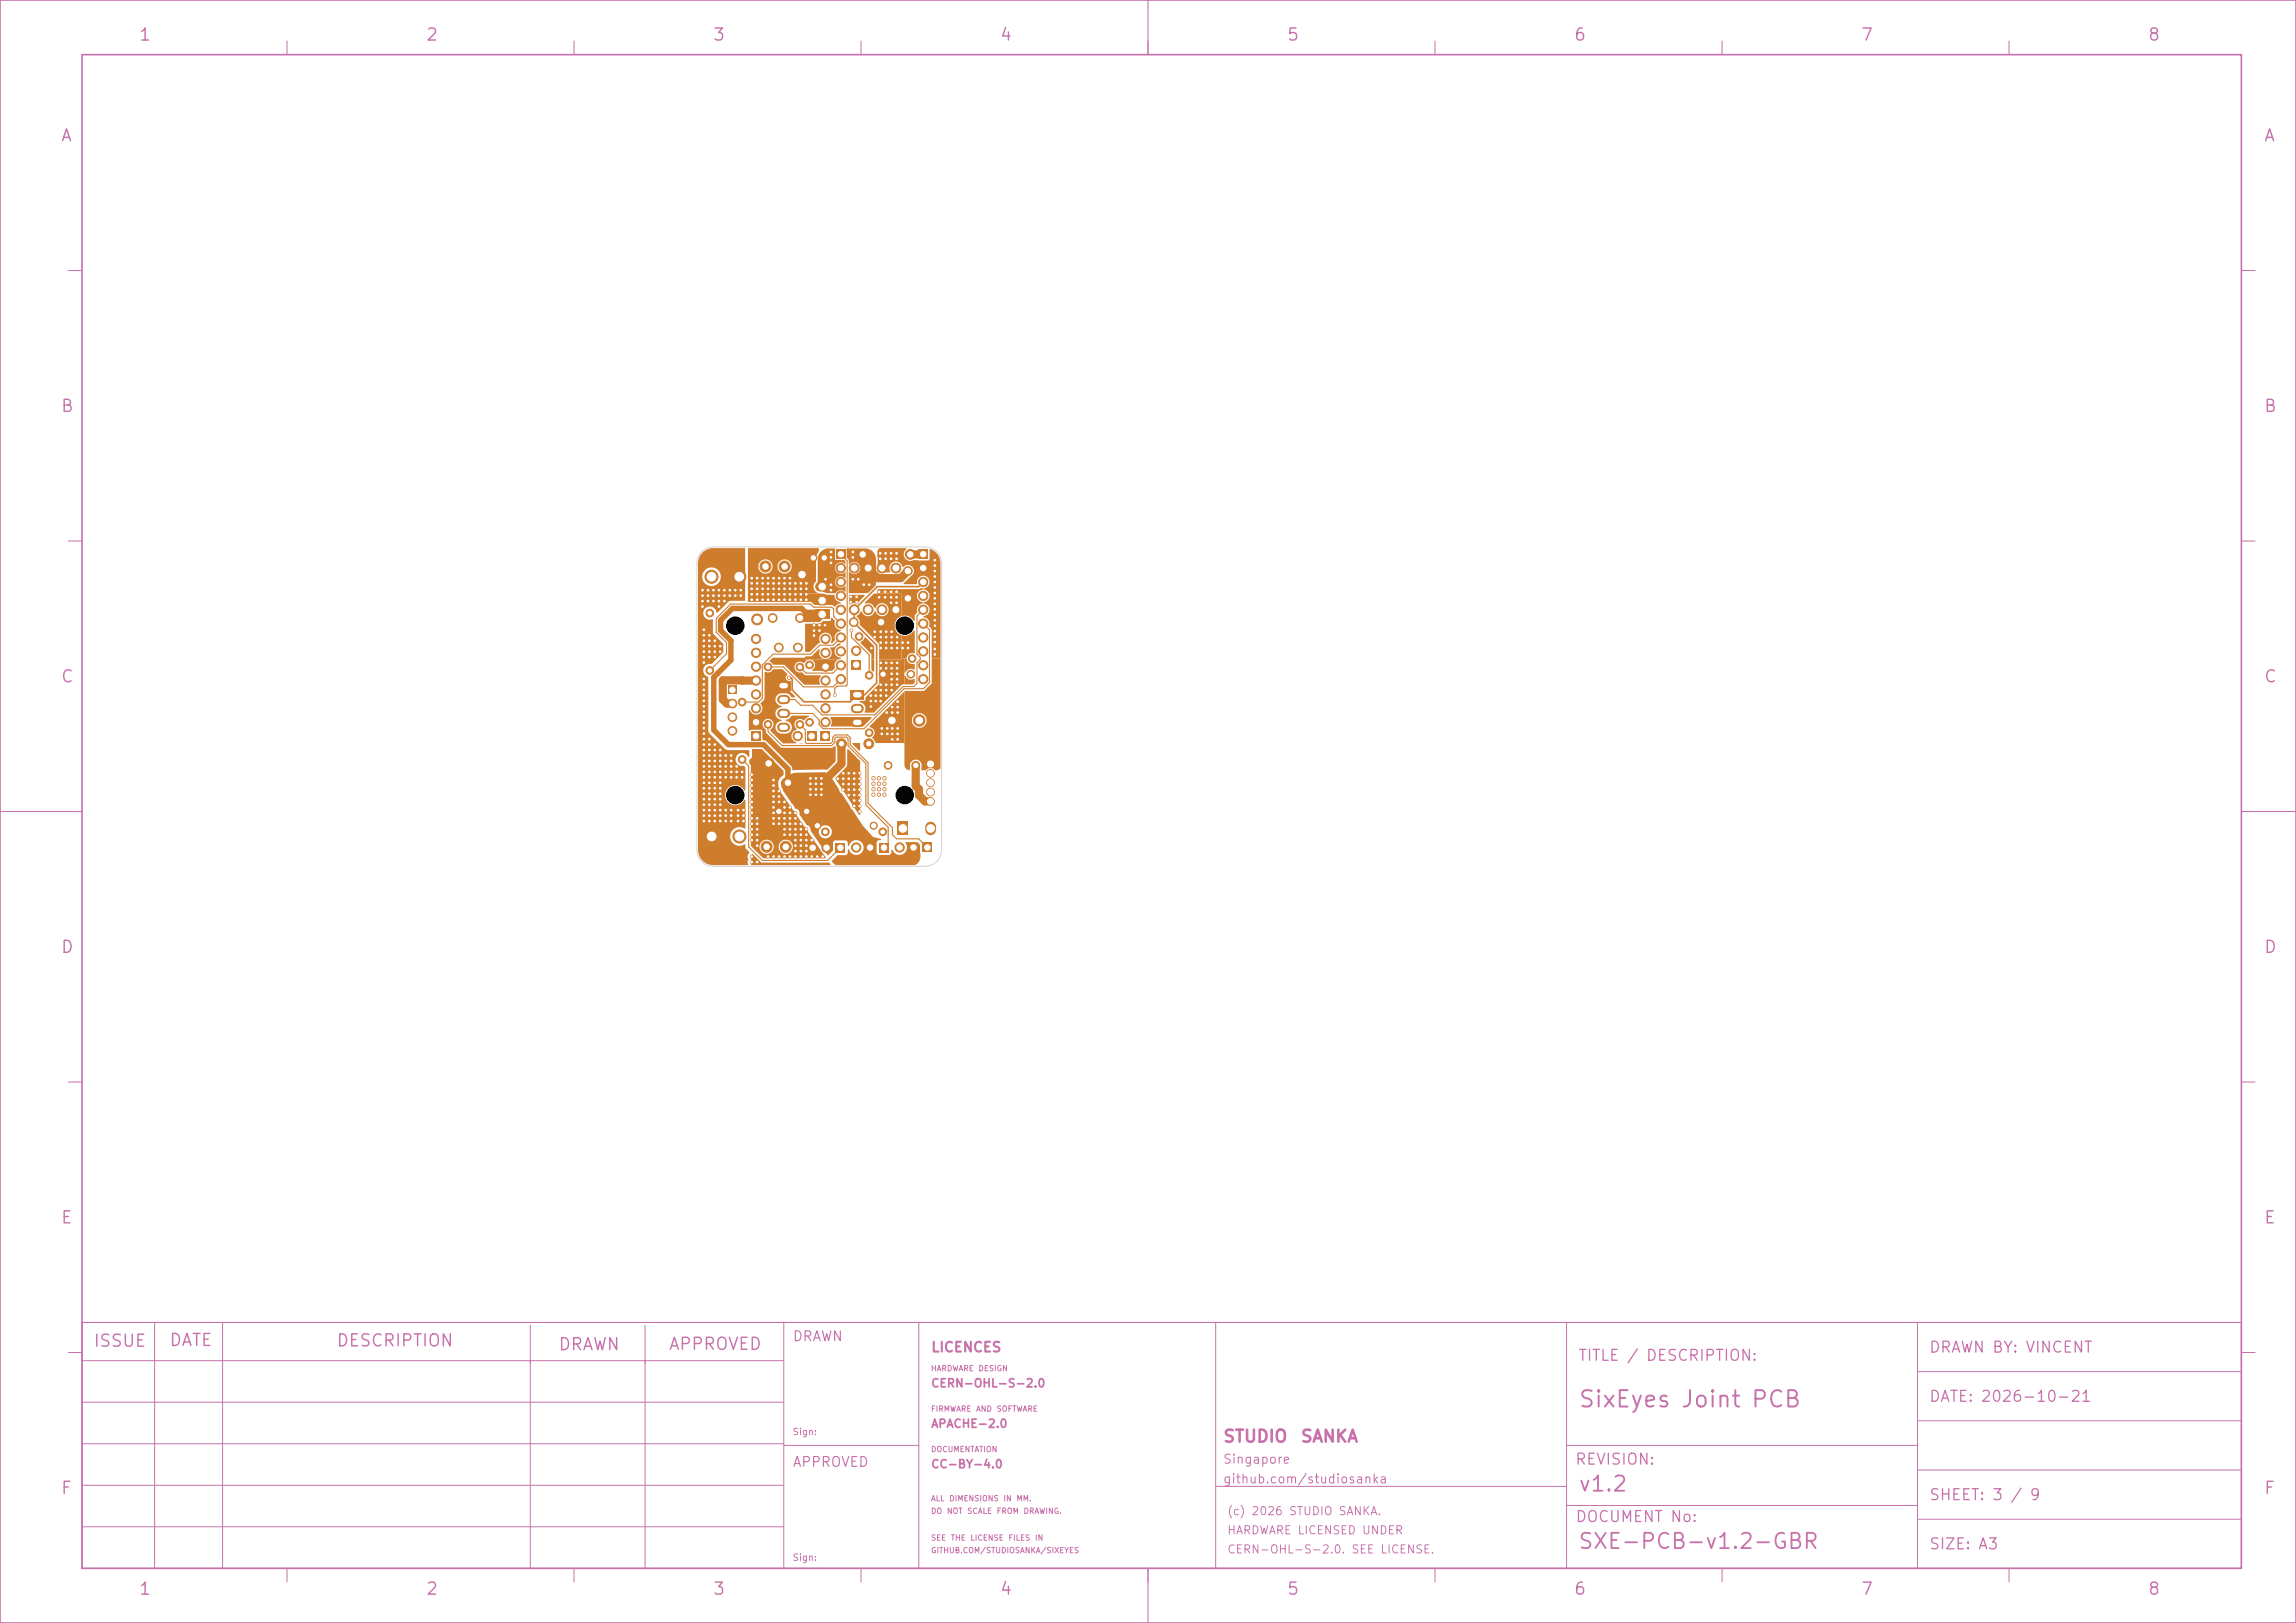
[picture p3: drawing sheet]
<svg xmlns="http://www.w3.org/2000/svg" width="420mm" height="297mm" viewBox="0 0 420 297" stroke-linecap="round" stroke-linejoin="round" font-family="sans-serif">
<defs><g id="words">
<text font-size="3" fill="#c872ab" x="288.6" y="258.3">SixEyes Joint PCB</text>
<g font-size="2.8" fill="#c872ab">
<text x="288.6" y="273.6">v1.2</text>
<text x="288.5" y="284.1">SXE-PCB-v1.2-GBR</text>
</g>
<g font-size="2.2" fill="#c872ab">
<text x="25.3" y="8">1</text>
<text x="77.8" y="8">2</text>
<text x="130.3" y="8">3</text>
<text x="182.8" y="8">4</text>
<text x="235.3" y="8">5</text>
<text x="287.8" y="8">6</text>
<text x="340.3" y="8">7</text>
<text x="392.8" y="8">8</text>
<text x="11" y="26.4">A</text>
<text x="414" y="26.4">A</text>
<text x="11" y="75.9">B</text>
<text x="414" y="75.9">B</text>
<text x="11" y="125.4">C</text>
<text x="414" y="125.4">C</text>
<text x="11" y="174.9">D</text>
<text x="414" y="174.9">D</text>
<text x="11" y="224.4">E</text>
<text x="414" y="224.4">E</text>
<text x="17" y="247">ISSUE</text>
<text x="30.8" y="246.9">DATE</text>
<text x="61.4" y="246.9">DESCRIPTION</text>
<text x="102" y="247.6">DRAWN</text>
<text x="122.2" y="247.6">APPROVED</text>
<text x="223.6" y="264.5">STUDIO</text>
<text x="237.8" y="264.5">SANKA</text>
<text x="11" y="273.9">F</text>
<text x="414" y="273.9">F</text>
<text x="25.3" y="292.4">1</text>
<text x="77.8" y="292.4">2</text>
<text x="130.3" y="292.4">3</text>
<text x="182.8" y="292.4">4</text>
<text x="235.3" y="292.4">5</text>
<text x="287.8" y="292.4">6</text>
<text x="340.3" y="292.4">7</text>
<text x="392.8" y="292.4">8</text>
</g>
<g font-size="2" fill="#c872ab">
<text x="288.6" y="249.5">TITLE / DESCRIPTION:</text>
<text x="352.8" y="248">DRAWN BY: VINCENT</text>
<text x="352.8" y="257">DATE: 2026-10-21</text>
<text x="288" y="268.5">REVISION:</text>
<text x="352.8" y="275">SHEET: 3 / 9</text>
<text x="288.1" y="279">DOCUMENT No:</text>
<text x="352.8" y="284">SIZE: A3</text>
</g>
<g font-size="1.8" fill="#c872ab">
<text x="144.9" y="245.9">DRAWN</text>
<text x="170.2" y="247.9">LICENCES</text>
<text x="144.9" y="268.9">APPROVED</text>
</g>
<g font-size="1.7" fill="#c872ab">
<text x="223.6" y="268.3">Singapore</text>
<text x="223.6" y="271.9">github.com/studiosanka</text>
</g>
<g font-size="1.5" fill="#c872ab">
<text x="170.2" y="254.2">CERN-OHL-S-2.0</text>
<text x="170.2" y="261.6">APACHE-2.0</text>
<text x="170.2" y="269">CC-BY-4.0</text>
<text x="224.4" y="277.6">(c) 2026 STUDIO SANKA.</text>
<text x="224.4" y="281.1">HARDWARE LICENSED UNDER</text>
<text x="224.4" y="284.6">CERN-OHL-S-2.0. SEE LICENSE.</text>
</g>
<g font-size="1.2" fill="#c872ab">
<text x="144.9" y="262.9">Sign:</text>
<text x="144.9" y="285.9">Sign:</text>
</g>
<g font-size="1" fill="#c872ab">
<text x="170.2" y="251.2">HARDWARE</text>
<text x="178.9" y="251.2">DESIGN</text>
<text x="170.2" y="258.6">FIRMWARE</text>
<text x="178.4" y="258.6">AND</text>
<text x="182.2" y="258.6">SOFTWARE</text>
<text x="170.2" y="266">DOCUMENTATION</text>
<text x="170.2" y="275">ALL</text>
<text x="173.5" y="275">DIMENSIONS</text>
<text x="183.4" y="275">IN</text>
<text x="185.8" y="275">MM.</text>
<text x="170.2" y="277.3">DO</text>
<text x="173.1" y="277.3">NOT</text>
<text x="176.8" y="277.3">SCALE</text>
<text x="182.2" y="277.3">FROM</text>
<text x="187.1" y="277.3">DRAWING.</text>
<text x="170.2" y="282.2">SEE</text>
<text x="170.2" y="284.5">GITHUB.COM/STUDIOSANKA/SIXEYES</text>
<text x="173.8" y="282.2">THE</text>
<text x="177.4" y="282.2">LICENSE</text>
<text x="184.4" y="282.2">FILES</text>
<text x="189.2" y="282.2">IN</text>
</g>
</g></defs>
<path d="M0 0h420v297h-420zM15 10h395v277h-395z" fill="none" stroke="#c872ab" stroke-width=".3"/>
<path d="M210 0v10M0 148.5h15M410 148.5h10M15 242h395v45h-395zM210 287v10" fill="none" stroke="#c872ab" stroke-width=".2"/>
<g fill="none" stroke="#c872ab" stroke-width=".18">
<path d="M52.5 7.5v2.5M105 7.5v2.5M157.5 7.5v2.5M210 7.5v2.5M262.5 7.5v2.5M315 7.5v2.5M367.5 7.5v2.5M12.5 49.5h2.5M410 49.5h2.5M12.5 99h2.5M410 99h2.5M12.5 148.5h2.5"/>
<path d="M410 148.5h2.5M12.5 198h2.5M410 198h2.5M12.5 247.5h2.5M15 249h128.4M15 256.6h128.4M28.3 242v45M40.7 242v45M97 242.5v44.5M118 242.5v44.5M143.4 242v45M168.1 242v45"/>
<path d="M222.4 242v45M286.6 242v45M350.7 251h59.3M350.7 242v45M410 247.5h2.5M15 264.2h128.4M15 271.8h128.4M15 279.4h128.4M143.4 264.5h24.7M222.4 272h64.2M286.5 275.5h64.2M286.6 264.5h64.1"/>
<path d="M350.7 260h59.3M350.7 269h59.3M350.7 278h59.3M52.5 287v2.5M105 287v2.5M157.5 287v2.5M210 287v2.5M262.5 287v2.5M315 287v2.5M367.5 287v2.5"/>
</g>
<g fill="#ce7d2c" stroke="#ce7d2c" stroke-width=".18">
<circle cx="130.1" cy="105.5" r="1.2"/>
<circle cx="135.2" cy="105.5" r="1.2"/>
<circle cx="166.1" cy="104.5" r=".8"/>
<circle cx="166.1" cy="109.5" r=".8"/>
<circle cx="130.2" cy="153.1" r="1.2"/>
<circle cx="135.3" cy="153.1" r="1.2"/>
</g>
<path d="M133.2 125.5h1.6v1.6h-1.6z" fill="#ce7d2c"/>
<g fill="#ce7d2c" stroke="#ce7d2c" stroke-width=".18">
<circle cx="134" cy="128.7" r=".8"/>
<circle cx="134" cy="131.2" r=".8"/>
<circle cx="134" cy="133.7" r=".8"/>
<circle cx="143.5" cy="103.7" r="1"/>
<circle cx="140" cy="103.7" r="1"/>
</g>
<path d="M147.6 133.9h1.7v1.6h-1.7z" fill="#ce7d2c"/>
<circle cx="145.9" cy="134.7" r=".85" fill="#ce7d2c" stroke="#ce7d2c" stroke-width=".18"/>
<path d="M150.1 133.9h1.7v1.6h-1.7z" fill="#ce7d2c"/>
<g fill="#ce7d2c" stroke="#ce7d2c" stroke-width=".18">
<circle cx="151" cy="132.2" r=".85"/>
<circle cx="151" cy="129.6" r=".85"/>
<circle cx="151" cy="127.1" r=".85"/>
<circle cx="151" cy="124.5" r=".85"/>
<circle cx="151" cy="122" r=".85"/>
<circle cx="151" cy="119.5" r=".85"/>
<circle cx="151" cy="116.9" r=".85"/>
</g>
<path d="M144 142h.3l1.1 1.2-1.3 1.4-1.3-1.4z" fill="#ce7d2c"/>
<g fill="#ce7d2c" stroke="#ce7d2c" stroke-width=".18">
<circle cx="140.6" cy="139.7" r="1"/>
<circle cx="166.9" cy="120.5" r=".7"/>
<circle cx="157.1" cy="116.5" r=".7"/>
<circle cx="146.3" cy="113.1" r=".8"/>
<circle cx="141.3" cy="113.1" r=".8"/>
<circle cx="148.1" cy="121.7" r=".7"/>
<circle cx="148.1" cy="132.2" r=".7"/>
</g>
<path d="M160.9 154.2h1.6v1.7h-1.6z" fill="#ce7d2c"/>
<g fill="#ce7d2c" stroke="#ce7d2c" stroke-width=".18">
<circle cx="159.2" cy="155.1" r=".85"/>
<circle cx="156.6" cy="155.1" r=".85"/>
<circle cx="129.8" cy="112.2" r=".7"/>
<circle cx="129.8" cy="122.7" r=".7"/>
<circle cx="161.5" cy="123.4" r=".7"/>
<circle cx="166.6" cy="123.4" r=".7"/>
<circle cx="170.2" cy="139.8" r=".7"/>
<circle cx="170.2" cy="141.5" r=".7"/>
<circle cx="170.2" cy="143.2" r=".7"/>
<circle cx="170.2" cy="144.9" r=".7"/>
<circle cx="170.2" cy="146.6" r=".7"/>
</g>
<path d="M168.8 154.2h1.7v1.7h-1.7z" fill="#ce7d2c"/>
<g fill="#ce7d2c" stroke="#ce7d2c" stroke-width=".18">
<circle cx="167.1" cy="155.1" r=".85"/>
<circle cx="164.6" cy="155.1" r=".85"/>
<circle cx="156.2" cy="113.9" r=".8"/>
<circle cx="161.2" cy="113.9" r=".8"/>
</g>
<path d="M149.1 111.5h2.6v1.8h-2.6z" fill="#ce7d2c"/>
<path d="M150 109.9h.8M150 107.4h.8" fill="none" stroke="#ce7d2c" stroke-width="1.8"/>
<path d="M155.8 120.8h1.7v1.7h-1.7z" fill="#ce7d2c"/>
<circle cx="156.6" cy="119.1" r=".85" fill="#ce7d2c" stroke="#ce7d2c" stroke-width=".18"/>
<path d="M164.2 150.4h2v2.5h-2z" fill="#ce7d2c"/>
<path d="M170.2 151.4v.5" fill="none" stroke="#ce7d2c" stroke-width="2"/>
<g fill="#ce7d2c" stroke="#ce7d2c" stroke-width=".18">
<circle cx="140.2" cy="155" r="1"/>
<circle cx="143.7" cy="155" r="1"/>
<circle cx="162.4" cy="140.1" r=".7"/>
<circle cx="167.5" cy="140.1" r=".7"/>
<circle cx="161.5" cy="152.2" r=".7"/>
<circle cx="151" cy="152.2" r=".7"/>
</g>
<path d="M152.9 154.3h1.7v1.7h-1.7z" fill="#ce7d2c"/>
<g fill="#ce7d2c" stroke="#ce7d2c" stroke-width=".18">
<circle cx="151.2" cy="155.1" r=".85"/>
<circle cx="148.7" cy="155.1" r=".85"/>
</g>
<path d="M168 100.6h1.7v1.7h-1.7z" fill="#ce7d2c"/>
<g fill="#ce7d2c" stroke="#ce7d2c" stroke-width=".18">
<circle cx="168.9" cy="104" r=".85"/>
<circle cx="168.9" cy="106.5" r=".85"/>
<circle cx="168.9" cy="109" r=".85"/>
<circle cx="168.9" cy="111.6" r=".85"/>
<circle cx="168.9" cy="114.1" r=".85"/>
<circle cx="168.9" cy="116.7" r=".85"/>
<circle cx="168.9" cy="119.2" r=".85"/>
<circle cx="168.9" cy="121.7" r=".85"/>
<circle cx="168.9" cy="124.3" r=".85"/>
<circle cx="163.9" cy="103.9" r=".9"/>
<circle cx="161.3" cy="103.9" r=".9"/>
<circle cx="158.8" cy="103.9" r=".9"/>
<circle cx="156.3" cy="103.9" r=".9"/>
<circle cx="156.3" cy="111.6" r=".9"/>
<circle cx="158.8" cy="111.6" r=".9"/>
<circle cx="161.3" cy="111.6" r=".9"/>
<circle cx="163.9" cy="111.6" r=".9"/>
<circle cx="157.8" cy="101.4" r=".9"/>
<circle cx="166.5" cy="101.4" r=".9"/>
<circle cx="168.2" cy="131.8" r="1.05"/>
<circle cx="163.2" cy="131.8" r="1.05"/>
<circle cx="142.5" cy="148.5" r=".7"/>
<circle cx="147.6" cy="148.5" r=".7"/>
<circle cx="150.8" cy="102.1" r=".65"/>
<circle cx="148.8" cy="102.1" r=".65"/>
</g>
<path d="M137.4 133.9h1.7v1.7h-1.7z" fill="#ce7d2c"/>
<g fill="#ce7d2c" stroke="#ce7d2c" stroke-width=".18">
<circle cx="138.3" cy="132.2" r=".85"/>
<circle cx="138.3" cy="129.6" r=".85"/>
<circle cx="138.3" cy="127.1" r=".85"/>
<circle cx="138.3" cy="124.5" r=".85"/>
<circle cx="138.3" cy="122" r=".85"/>
<circle cx="138.3" cy="119.5" r=".85"/>
<circle cx="138.3" cy="116.9" r=".85"/>
</g>
<path d="M153 100.6h1.7v1.7h-1.7z" fill="#ce7d2c"/>
<g fill="#ce7d2c" stroke="#ce7d2c" stroke-width=".18">
<circle cx="153.8" cy="104" r=".85"/>
<circle cx="153.8" cy="106.5" r=".85"/>
<circle cx="153.8" cy="109" r=".85"/>
<circle cx="153.8" cy="111.6" r=".85"/>
<circle cx="153.8" cy="114.1" r=".85"/>
<circle cx="153.8" cy="116.7" r=".85"/>
<circle cx="153.8" cy="119.2" r=".85"/>
<circle cx="153.8" cy="121.7" r=".85"/>
<circle cx="153.8" cy="124.3" r=".85"/>
<circle cx="153.9" cy="136.1" r=".9"/>
<circle cx="158.9" cy="136.1" r=".9"/>
<circle cx="146" cy="118.5" r=".8"/>
<circle cx="142.5" cy="118.5" r=".8"/>
<circle cx="159" cy="134.1" r=".7"/>
<circle cx="159" cy="123.6" r=".7"/>
</g>
<path d="M155.6 126.3h2.4v1.7h-2.4z" fill="#ce7d2c"/>
<path d="M156.5 129.7h.7M156.5 132.2h.7" fill="none" stroke="#ce7d2c" stroke-width="1.7"/>
<path d="M142.1 124.6h2.4v1.7h-2.4z" fill="#ce7d2c"/>
<path d="M143 128h.7M143 130.6h.7M143 133.1h.7" fill="none" stroke="#ce7d2c" stroke-width="1.7"/>
<g fill="#ce7d2c" stroke="#ce7d2c" stroke-width=".18">
<circle cx="146.3" cy="122.1" r=".7"/>
<circle cx="146.3" cy="132.6" r=".7"/>
<circle cx="135.7" cy="128.5" r=".7"/>
<circle cx="135.7" cy="139" r=".7"/>
<circle cx="159.8" cy="151.1" r=".65"/>
<circle cx="149.5" cy="151.1" r=".65"/>
<circle cx="140.5" cy="122" r=".7"/>
<circle cx="140.5" cy="132.5" r=".7"/>
<circle cx="138.5" cy="113.4" r="1"/>
<circle cx="146.7" cy="105.1" r="1"/>
<circle cx="152" cy="103" r=".25"/>
<circle cx="156" cy="102" r=".25"/>
<circle cx="152" cy="108" r=".25"/>
<circle cx="152" cy="102" r=".25"/>
<circle cx="152" cy="101" r=".25"/>
<circle cx="151" cy="106" r=".25"/>
<circle cx="158" cy="107" r=".25"/>
<circle cx="152" cy="107" r=".25"/>
<circle cx="156" cy="106" r=".25"/>
<circle cx="156" cy="101" r=".25"/>
<circle cx="157" cy="106" r=".25"/>
<circle cx="159" cy="107" r=".25"/>
<circle cx="145.5" cy="151.8" r=".25"/>
<circle cx="142.5" cy="149.8" r=".25"/>
<circle cx="146.5" cy="108.7" r=".25"/>
<circle cx="138.5" cy="150.8" r=".25"/>
<circle cx="141.5" cy="145.8" r=".25"/>
<circle cx="138.5" cy="154.8" r=".25"/>
<circle cx="138.5" cy="151.8" r=".25"/>
<circle cx="171" cy="115.5" r=".25"/>
<circle cx="161.9" cy="109.3" r=".25"/>
<circle cx="171" cy="103.5" r=".25"/>
<circle cx="162.1" cy="121.3" r=".25"/>
<circle cx="163.1" cy="123.3" r=".25"/>
<circle cx="144.5" cy="148.8" r=".25"/>
<circle cx="154.2" cy="144.5" r=".25"/>
<circle cx="140.5" cy="109.7" r=".25"/>
<circle cx="147.5" cy="108.7" r=".25"/>
<circle cx="139.5" cy="105.8" r=".25"/>
<circle cx="141.5" cy="106.7" r=".25"/>
<circle cx="171" cy="117.5" r=".25"/>
<circle cx="148.5" cy="156.8" r=".25"/>
<circle cx="162.3" cy="133.3" r=".25"/>
<circle cx="144.5" cy="108.7" r=".25"/>
<circle cx="162.2" cy="130.4" r=".25"/>
<circle cx="161.1" cy="127.3" r=".25"/>
<circle cx="138.5" cy="108.7" r=".25"/>
<circle cx="161.3" cy="134.3" r=".25"/>
<circle cx="137.5" cy="108.7" r=".25"/>
<circle cx="161" cy="101.2" r=".25"/>
<circle cx="145.5" cy="149.8" r=".25"/>
<circle cx="137.5" cy="141.8" r=".25"/>
<circle cx="143.5" cy="151.8" r=".25"/>
<circle cx="144.5" cy="147.8" r=".25"/>
<circle cx="164.1" cy="117.6" r=".25"/>
<circle cx="162.1" cy="116.6" r=".25"/>
<circle cx="164.1" cy="121.3" r=".25"/>
<circle cx="156.7" cy="110.2" r=".25"/>
<circle cx="143.5" cy="150.8" r=".25"/>
<circle cx="157.2" cy="147.5" r=".25"/>
<circle cx="147.5" cy="153.8" r=".25"/>
<circle cx="147.5" cy="106.7" r=".25"/>
<circle cx="161.1" cy="122.3" r=".25"/>
<circle cx="137.5" cy="144.8" r=".25"/>
<circle cx="148.5" cy="153.8" r=".25"/>
<circle cx="141.5" cy="149.8" r=".25"/>
<circle cx="171" cy="109.5" r=".25"/>
<circle cx="138.5" cy="109.7" r=".25"/>
<circle cx="142.5" cy="107.7" r=".25"/>
<circle cx="137.5" cy="109.7" r=".25"/>
<circle cx="171" cy="111.5" r=".25"/>
<circle cx="144.5" cy="152.8" r=".25"/>
<circle cx="138.5" cy="157.8" r=".25"/>
<circle cx="145.5" cy="156.8" r=".25"/>
<circle cx="163" cy="102.2" r=".25"/>
<circle cx="147.5" cy="151.8" r=".25"/>
<circle cx="171" cy="110.5" r=".25"/>
<circle cx="143.5" cy="152.8" r=".25"/>
<circle cx="156.2" cy="144.5" r=".25"/>
<circle cx="159.3" cy="127.3" r=".25"/>
<circle cx="157.2" cy="146.5" r=".25"/>
<circle cx="139.5" cy="106.7" r=".25"/>
<circle cx="160" cy="115.6" r=".25"/>
<circle cx="153.2" cy="142.5" r=".25"/>
<circle cx="144.5" cy="150.8" r=".25"/>
<circle cx="137.5" cy="107.7" r=".25"/>
<circle cx="163.1" cy="116.6" r=".25"/>
<circle cx="137.5" cy="150.8" r=".25"/>
<circle cx="143.5" cy="149.8" r=".25"/>
<circle cx="150.9" cy="114.4" r=".25"/>
<circle cx="141.5" cy="107.7" r=".25"/>
<circle cx="143.5" cy="146.8" r=".25"/>
<circle cx="142.5" cy="145.8" r=".25"/>
<circle cx="137.5" cy="143.8" r=".25"/>
<circle cx="161.1" cy="117.6" r=".25"/>
<circle cx="145.5" cy="107.7" r=".25"/>
<circle cx="164" cy="102.2" r=".25"/>
<circle cx="164.1" cy="116.6" r=".25"/>
<circle cx="171" cy="112.5" r=".25"/>
<circle cx="159.4" cy="118.6" r=".25"/>
<circle cx="143.5" cy="106.7" r=".25"/>
<circle cx="144.5" cy="149.8" r=".25"/>
<circle cx="147.5" cy="109.7" r=".25"/>
<circle cx="155.2" cy="145.5" r=".25"/>
<circle cx="171" cy="114.5" r=".25"/>
<circle cx="155.2" cy="141.5" r=".25"/>
<circle cx="164.2" cy="135.3" r=".25"/>
<circle cx="163" cy="101.2" r=".25"/>
<circle cx="160.2" cy="127.3" r=".25"/>
<circle cx="164.1" cy="118.6" r=".25"/>
<circle cx="163.1" cy="125.3" r=".25"/>
<circle cx="160.8" cy="109.3" r=".25"/>
<circle cx="146.5" cy="107.7" r=".25"/>
<circle cx="154.2" cy="141.5" r=".25"/>
<circle cx="161.1" cy="121.3" r=".25"/>
<circle cx="140.5" cy="108.7" r=".25"/>
<circle cx="164" cy="110.3" r=".25"/>
<circle cx="162.1" cy="118.6" r=".25"/>
<circle cx="171" cy="108.5" r=".25"/>
<circle cx="137.5" cy="152.8" r=".25"/>
<circle cx="160.2" cy="128.3" r=".25"/>
<circle cx="163.1" cy="118.6" r=".25"/>
<circle cx="146.5" cy="156.8" r=".25"/>
<circle cx="163" cy="110.3" r=".25"/>
<circle cx="154.2" cy="142.5" r=".25"/>
<circle cx="144.5" cy="105.8" r=".25"/>
<circle cx="155.6" cy="109.2" r=".25"/>
<circle cx="141.5" cy="143.8" r=".25"/>
<circle cx="150.5" cy="156.8" r=".25"/>
<circle cx="146.5" cy="155.8" r=".25"/>
<circle cx="143.5" cy="105.8" r=".25"/>
<circle cx="137.5" cy="148.8" r=".25"/>
<circle cx="165.1" cy="118.6" r=".25"/>
<circle cx="163" cy="108.3" r=".25"/>
<circle cx="144.5" cy="156.8" r=".25"/>
<circle cx="147.5" cy="152.8" r=".25"/>
<circle cx="156.7" cy="109.2" r=".25"/>
<circle cx="146.5" cy="153.8" r=".25"/>
<circle cx="157.2" cy="148.5" r=".25"/>
<circle cx="144.5" cy="107.7" r=".25"/>
<circle cx="164.1" cy="123.3" r=".25"/>
<circle cx="144.5" cy="151.8" r=".25"/>
<circle cx="162.1" cy="126.3" r=".25"/>
<circle cx="161" cy="102.3" r=".25"/>
<circle cx="147.5" cy="107.7" r=".25"/>
<circle cx="143.5" cy="107.7" r=".25"/>
<circle cx="138.5" cy="153.8" r=".25"/>
<circle cx="163.2" cy="133.3" r=".25"/>
<circle cx="163" cy="109.3" r=".25"/>
<circle cx="138.5" cy="106.7" r=".25"/>
<circle cx="171" cy="119.7" r=".25"/>
<circle cx="160.2" cy="126.3" r=".25"/>
<circle cx="157.2" cy="145.5" r=".25"/>
<circle cx="138.5" cy="105.8" r=".25"/>
<circle cx="163.1" cy="124.3" r=".25"/>
<circle cx="137.5" cy="157.8" r=".25"/>
<circle cx="142.5" cy="108.7" r=".25"/>
<circle cx="162" cy="102.2" r=".25"/>
<circle cx="141.5" cy="156.8" r=".25"/>
<circle cx="157.2" cy="143.5" r=".25"/>
<circle cx="144.5" cy="106.7" r=".25"/>
<circle cx="163.2" cy="129.4" r=".25"/>
<circle cx="159.3" cy="128.3" r=".25"/>
<circle cx="147.5" cy="156.8" r=".25"/>
<circle cx="137.5" cy="151.8" r=".25"/>
<circle cx="142.5" cy="109.7" r=".25"/>
<circle cx="142.5" cy="144.8" r=".25"/>
<circle cx="140.5" cy="107.7" r=".25"/>
<circle cx="146.5" cy="109.7" r=".25"/>
<circle cx="156.2" cy="146.5" r=".25"/>
<circle cx="142.5" cy="146.8" r=".25"/>
<circle cx="161.1" cy="118.6" r=".25"/>
<circle cx="140.5" cy="105.8" r=".25"/>
<circle cx="156.2" cy="141.5" r=".25"/>
<circle cx="171" cy="118.7" r=".25"/>
<circle cx="160" cy="116.6" r=".25"/>
<circle cx="142.5" cy="106.7" r=".25"/>
<circle cx="141.5" cy="148.8" r=".25"/>
<circle cx="156.2" cy="142.5" r=".25"/>
<circle cx="160.8" cy="108.3" r=".25"/>
<circle cx="171" cy="102.5" r=".25"/>
<circle cx="155.2" cy="144.5" r=".25"/>
<circle cx="141.5" cy="109.7" r=".25"/>
<circle cx="149.9" cy="115.4" r=".25"/>
<circle cx="163.2" cy="130.4" r=".25"/>
<circle cx="164" cy="109.3" r=".25"/>
<circle cx="140.5" cy="106.7" r=".25"/>
<circle cx="143.5" cy="108.7" r=".25"/>
<circle cx="141.5" cy="147.8" r=".25"/>
<circle cx="157.2" cy="144.5" r=".25"/>
<circle cx="138.5" cy="149.8" r=".25"/>
<circle cx="137.5" cy="147.8" r=".25"/>
<circle cx="171" cy="107.5" r=".25"/>
<circle cx="166.1" cy="118.6" r=".25"/>
<circle cx="139.5" cy="108.7" r=".25"/>
<circle cx="162.1" cy="125.3" r=".25"/>
<circle cx="171" cy="105.5" r=".25"/>
<circle cx="146.5" cy="106.7" r=".25"/>
<circle cx="139.5" cy="107.7" r=".25"/>
<circle cx="146.5" cy="152.8" r=".25"/>
<circle cx="142.5" cy="105.8" r=".25"/>
<circle cx="140.5" cy="156.8" r=".25"/>
<circle cx="164.2" cy="129.4" r=".25"/>
<circle cx="163.2" cy="134.3" r=".25"/>
<circle cx="143.5" cy="109.7" r=".25"/>
<circle cx="155.2" cy="143.5" r=".25"/>
<circle cx="163.1" cy="126.3" r=".25"/>
<circle cx="162" cy="101.2" r=".25"/>
<circle cx="137.5" cy="105.8" r=".25"/>
<circle cx="156.2" cy="147.5" r=".25"/>
<circle cx="148.9" cy="115.4" r=".25"/>
<circle cx="141.5" cy="146.8" r=".25"/>
<circle cx="145.5" cy="152.8" r=".25"/>
<circle cx="137.5" cy="153.8" r=".25"/>
<circle cx="162.1" cy="127.3" r=".25"/>
<circle cx="165.1" cy="117.6" r=".25"/>
<circle cx="143.5" cy="148.8" r=".25"/>
<circle cx="163.1" cy="115.6" r=".25"/>
<circle cx="155.6" cy="110.2" r=".25"/>
<circle cx="171" cy="116.5" r=".25"/>
<circle cx="137.5" cy="145.8" r=".25"/>
<circle cx="166.1" cy="117.6" r=".25"/>
<circle cx="138.5" cy="107.7" r=".25"/>
<circle cx="157.2" cy="142.5" r=".25"/>
<circle cx="163.1" cy="117.6" r=".25"/>
<circle cx="171" cy="113.5" r=".25"/>
<circle cx="137.5" cy="156.8" r=".25"/>
<circle cx="171" cy="106.5" r=".25"/>
<circle cx="139.5" cy="109.7" r=".25"/>
<circle cx="141.5" cy="150.8" r=".25"/>
<circle cx="161.3" cy="133.3" r=".25"/>
<circle cx="164" cy="108.3" r=".25"/>
<circle cx="164.2" cy="133.3" r=".25"/>
<circle cx="157.2" cy="141.5" r=".25"/>
<circle cx="145.5" cy="153.8" r=".25"/>
<circle cx="164" cy="101.2" r=".25"/>
<circle cx="142.5" cy="150.8" r=".25"/>
<circle cx="137.5" cy="142.8" r=".25"/>
<circle cx="142.5" cy="156.8" r=".25"/>
<circle cx="162.1" cy="122.3" r=".25"/>
<circle cx="148.9" cy="116.3" r=".25"/>
<circle cx="161.1" cy="125.3" r=".25"/>
<circle cx="138.5" cy="152.8" r=".25"/>
<circle cx="155.2" cy="142.5" r=".25"/>
<circle cx="161.1" cy="126.3" r=".25"/>
<circle cx="146.5" cy="154.8" r=".25"/>
<circle cx="137.5" cy="106.7" r=".25"/>
<circle cx="146.5" cy="150.8" r=".25"/>
<circle cx="137.5" cy="146.8" r=".25"/>
<circle cx="144.5" cy="109.7" r=".25"/>
<circle cx="143.5" cy="156.8" r=".25"/>
<circle cx="164.1" cy="124.3" r=".25"/>
<circle cx="156.2" cy="145.5" r=".25"/>
<circle cx="171" cy="104.5" r=".25"/>
<circle cx="161.9" cy="108.3" r=".25"/>
<circle cx="145.5" cy="108.7" r=".25"/>
<circle cx="162.1" cy="117.6" r=".25"/>
<circle cx="163.2" cy="135.3" r=".25"/>
<circle cx="164.2" cy="134.3" r=".25"/>
<circle cx="143.5" cy="147.8" r=".25"/>
<circle cx="145.5" cy="109.7" r=".25"/>
<circle cx="147.5" cy="155.8" r=".25"/>
<circle cx="163.1" cy="121.3" r=".25"/>
<circle cx="164.1" cy="122.3" r=".25"/>
<circle cx="149.5" cy="156.8" r=".25"/>
<circle cx="164.2" cy="130.4" r=".25"/>
<circle cx="161.1" cy="128.3" r=".25"/>
<circle cx="137.5" cy="149.8" r=".25"/>
<circle cx="161.1" cy="116.6" r=".25"/>
<circle cx="145.5" cy="154.8" r=".25"/>
<circle cx="141.5" cy="142.8" r=".25"/>
<circle cx="148.9" cy="114.4" r=".25"/>
<circle cx="154.2" cy="143.5" r=".25"/>
<circle cx="159.3" cy="129.3" r=".25"/>
<circle cx="145.5" cy="106.7" r=".25"/>
<circle cx="145.5" cy="148.8" r=".25"/>
<circle cx="147.5" cy="154.8" r=".25"/>
<circle cx="156.2" cy="143.5" r=".25"/>
<circle cx="145.5" cy="155.8" r=".25"/>
<circle cx="162.3" cy="134.3" r=".25"/>
<circle cx="161.1" cy="115.6" r=".25"/>
<circle cx="145.5" cy="150.8" r=".25"/>
<circle cx="162.1" cy="115.6" r=".25"/>
<circle cx="164.2" cy="128.4" r=".25"/>
<circle cx="163.1" cy="122.3" r=".25"/>
<circle cx="141.5" cy="144.8" r=".25"/>
<circle cx="141.5" cy="108.7" r=".25"/>
<circle cx="141.5" cy="105.8" r=".25"/>
<circle cx="149.9" cy="114.4" r=".25"/>
<circle cx="146.5" cy="151.8" r=".25"/>
<circle cx="164.1" cy="125.3" r=".25"/>
<circle cx="128.8" cy="150.3" r=".3"/>
<circle cx="129.8" cy="145.2" r=".3"/>
<circle cx="128.8" cy="149.3" r=".3"/>
<circle cx="130.8" cy="120.2" r=".3"/>
<circle cx="130.8" cy="146.3" r=".3"/>
<circle cx="129.8" cy="140.2" r=".3"/>
<circle cx="130.8" cy="136.2" r=".3"/>
<circle cx="134.5" cy="108" r=".3"/>
<circle cx="131.5" cy="108" r=".3"/>
<circle cx="129.8" cy="141.2" r=".3"/>
<circle cx="131.8" cy="139.2" r=".3"/>
<circle cx="129.8" cy="147.3" r=".3"/>
<circle cx="131.5" cy="109" r=".3"/>
<circle cx="128.5" cy="110" r=".3"/>
<circle cx="128.8" cy="147.3" r=".3"/>
<circle cx="128.8" cy="138.2" r=".3"/>
<circle cx="129.5" cy="110" r=".3"/>
<circle cx="130.5" cy="110" r=".3"/>
<circle cx="129.8" cy="117.2" r=".3"/>
<circle cx="131.8" cy="145.2" r=".3"/>
<circle cx="131.8" cy="149.3" r=".3"/>
<circle cx="130.8" cy="143.2" r=".3"/>
<circle cx="128.8" cy="124.2" r=".3"/>
<circle cx="128.8" cy="133.2" r=".3"/>
<circle cx="128.8" cy="117.2" r=".3"/>
<circle cx="128.8" cy="127.2" r=".3"/>
<circle cx="129.8" cy="137.2" r=".3"/>
<circle cx="128.8" cy="136.2" r=".3"/>
<circle cx="130.8" cy="138.2" r=".3"/>
<circle cx="130.8" cy="117.2" r=".3"/>
<circle cx="133.5" cy="109" r=".3"/>
<circle cx="132.5" cy="110" r=".3"/>
<circle cx="133.8" cy="139.2" r=".3"/>
<circle cx="128.8" cy="134.2" r=".3"/>
<circle cx="131.8" cy="137.2" r=".3"/>
<circle cx="134.8" cy="140.2" r=".3"/>
<circle cx="134.8" cy="141.2" r=".3"/>
<circle cx="132.8" cy="150.3" r=".3"/>
<circle cx="129.8" cy="138.2" r=".3"/>
<circle cx="129.8" cy="149.3" r=".3"/>
<circle cx="129.5" cy="108" r=".3"/>
<circle cx="130.8" cy="140.2" r=".3"/>
<circle cx="130.8" cy="141.2" r=".3"/>
<circle cx="130.8" cy="119.2" r=".3"/>
<circle cx="129.8" cy="144.2" r=".3"/>
<circle cx="128.8" cy="144.2" r=".3"/>
<circle cx="132.8" cy="141.2" r=".3"/>
<circle cx="135" cy="149.3" r=".3"/>
<circle cx="132.8" cy="140.2" r=".3"/>
<circle cx="130.8" cy="145.2" r=".3"/>
<circle cx="136" cy="148.3" r=".3"/>
<circle cx="132.8" cy="142.2" r=".3"/>
<circle cx="131.8" cy="138.2" r=".3"/>
<circle cx="131.8" cy="118.2" r=".3"/>
<circle cx="129.8" cy="116.2" r=".3"/>
<circle cx="136" cy="149.3" r=".3"/>
<circle cx="128.8" cy="141.2" r=".3"/>
<circle cx="128.8" cy="126.2" r=".3"/>
<circle cx="131.8" cy="147.3" r=".3"/>
<circle cx="133.8" cy="140.2" r=".3"/>
<circle cx="131.5" cy="110" r=".3"/>
<circle cx="135" cy="150.3" r=".3"/>
<circle cx="129.8" cy="139.2" r=".3"/>
<circle cx="132.5" cy="109" r=".3"/>
<circle cx="132.8" cy="148.3" r=".3"/>
<circle cx="130.8" cy="149.3" r=".3"/>
<circle cx="133.8" cy="149.3" r=".3"/>
<circle cx="130.8" cy="147.3" r=".3"/>
<circle cx="129.8" cy="143.2" r=".3"/>
<circle cx="128.8" cy="135.2" r=".3"/>
<circle cx="128.8" cy="146.3" r=".3"/>
<circle cx="128.8" cy="131.2" r=".3"/>
<circle cx="130.8" cy="142.2" r=".3"/>
<circle cx="131.8" cy="150.3" r=".3"/>
<circle cx="129.8" cy="118.2" r=".3"/>
<circle cx="128.8" cy="143.2" r=".3"/>
<circle cx="129.8" cy="136.2" r=".3"/>
<circle cx="131.8" cy="142.2" r=".3"/>
<circle cx="131.8" cy="144.2" r=".3"/>
<circle cx="134.5" cy="109" r=".3"/>
<circle cx="133.8" cy="150.3" r=".3"/>
<circle cx="128.8" cy="137.2" r=".3"/>
<circle cx="135.8" cy="141.2" r=".3"/>
<circle cx="131.8" cy="148.3" r=".3"/>
<circle cx="128.8" cy="125.2" r=".3"/>
<circle cx="128.8" cy="129.2" r=".3"/>
<circle cx="130.5" cy="109" r=".3"/>
<circle cx="132.8" cy="138.2" r=".3"/>
<circle cx="128.8" cy="142.2" r=".3"/>
<circle cx="133.8" cy="138.2" r=".3"/>
<circle cx="130.8" cy="137.2" r=".3"/>
<circle cx="128.8" cy="132.2" r=".3"/>
<circle cx="131.8" cy="140.2" r=".3"/>
<circle cx="135" cy="148.3" r=".3"/>
<circle cx="128.8" cy="148.3" r=".3"/>
<circle cx="130.8" cy="148.3" r=".3"/>
<circle cx="135.8" cy="142.2" r=".3"/>
<circle cx="133.5" cy="108" r=".3"/>
<circle cx="131.8" cy="141.2" r=".3"/>
<circle cx="135.5" cy="108" r=".3"/>
<circle cx="133.8" cy="141.2" r=".3"/>
<circle cx="128.5" cy="108" r=".3"/>
<circle cx="128.8" cy="115.2" r=".3"/>
<circle cx="131.8" cy="143.2" r=".3"/>
<circle cx="129.8" cy="146.3" r=".3"/>
<circle cx="133.8" cy="148.3" r=".3"/>
<circle cx="128.8" cy="121.2" r=".3"/>
<circle cx="130.8" cy="150.3" r=".3"/>
<circle cx="129.8" cy="148.3" r=".3"/>
<circle cx="131.8" cy="146.3" r=".3"/>
<circle cx="128.8" cy="145.2" r=".3"/>
<circle cx="135.5" cy="109" r=".3"/>
<circle cx="128.8" cy="128.2" r=".3"/>
<circle cx="128.8" cy="139.2" r=".3"/>
<circle cx="132.5" cy="108" r=".3"/>
<circle cx="129.8" cy="150.3" r=".3"/>
<circle cx="128.8" cy="119.2" r=".3"/>
<circle cx="131.8" cy="119.2" r=".3"/>
<circle cx="129.8" cy="120.2" r=".3"/>
<circle cx="128.8" cy="116.2" r=".3"/>
<circle cx="128.8" cy="130.2" r=".3"/>
<circle cx="132.8" cy="149.3" r=".3"/>
<circle cx="136" cy="150.3" r=".3"/>
<circle cx="131.5" cy="111" r=".3"/>
<circle cx="130.8" cy="139.2" r=".3"/>
<circle cx="130.8" cy="118.2" r=".3"/>
<circle cx="133.8" cy="142.2" r=".3"/>
<circle cx="129.5" cy="109" r=".3"/>
<circle cx="128.8" cy="118.2" r=".3"/>
<circle cx="128.5" cy="109" r=".3"/>
<circle cx="129.8" cy="142.2" r=".3"/>
<circle cx="128.5" cy="111" r=".3"/>
<circle cx="128.8" cy="140.2" r=".3"/>
<circle cx="134.8" cy="142.2" r=".3"/>
<circle cx="132.8" cy="139.2" r=".3"/>
<circle cx="128.8" cy="120.2" r=".3"/>
<circle cx="129.8" cy="119.2" r=".3"/>
<circle cx="130.5" cy="108" r=".3"/>
<circle cx="129.8" cy="135.2" r=".3"/>
<circle cx="130.8" cy="144.2" r=".3"/>
<circle cx="152.7" cy="127.2" r=".25"/>
<circle cx="148.2" cy="142.4" r=".3"/>
<circle cx="150.2" cy="144.4" r=".3"/>
<circle cx="148.2" cy="145.4" r=".3"/>
<circle cx="148.2" cy="144.4" r=".3"/>
<circle cx="150.2" cy="143.4" r=".3"/>
<circle cx="150.2" cy="142.4" r=".3"/>
<circle cx="149.2" cy="142.4" r=".3"/>
<circle cx="148.2" cy="143.4" r=".3"/>
<circle cx="150.2" cy="145.4" r=".3"/>
<circle cx="149.2" cy="143.4" r=".3"/>
<circle cx="149.2" cy="145.4" r=".3"/>
<circle cx="149.2" cy="144.4" r=".3"/>
<circle cx="144.3" cy="124" r=".3"/>
<circle cx="161.8" cy="142.4" r=".3"/>
<circle cx="159.8" cy="142.4" r=".3"/>
<circle cx="160.8" cy="144.4" r=".3"/>
<circle cx="160.8" cy="142.4" r=".3"/>
<circle cx="161.8" cy="145.4" r=".3"/>
<circle cx="161.8" cy="144.4" r=".3"/>
<circle cx="159.8" cy="143.4" r=".3"/>
<circle cx="161.8" cy="143.4" r=".3"/>
<circle cx="160.8" cy="145.4" r=".3"/>
<circle cx="159.8" cy="144.4" r=".3"/>
<circle cx="160.8" cy="143.4" r=".3"/>
<circle cx="159.8" cy="145.4" r=".3"/>
<circle cx="155.8" cy="115.4" r=".25"/>
</g>
<path d="M147.6 112.3h2.8l-.8 .8h-3.3M150.8 102.1l-.4 .4v4.7M157.8 101.5l1.7 1.6v1.6l1.1 1.1h4.2l1.3-1.3M158.8 102.4v1.5M168.9 101.4l-2.4 .1M138.3 124.5h-6.1v3.5l.8 .8h1M153.9 136.1v3.7l-4.6 4.6M167.5 140.1v3.7l.6 .6v1.1l1.1 1.1h1M167.5 140.1h.1" fill="none" stroke="#ce7d2c" stroke-width="1.5"/>
<g fill="none" stroke="#ce7d2c" stroke-width=".2">
<path d="M153.8 114.1l-1.3-1.3v-1.3l-.3-.4h-3.4l-.6-.6h-14.5l-2.7 2.7v2.5l1.9 1.9v2l-3.1 3.1M153.8 101.4l1.2 1.2v22.7l-.3 .2h-1.6l-.4 .5v1.2M153.8 116.7l-1.4 1.4h-2.5l-1.6 1.6h-6.9l-2 2v6.1l-.6 .7h-3M155.7 115.4v1.2l3.3 3.2v3.8M168.9 111.6l-1.2 1.1v7l.7 .6v.4M168.9 114.1l1.1 1.2v9.6l-1.1 1.1h-3.5l-7.4 7.4h-7.4l-.8-.8v-.9l-1.1-1.1h-5.4M135.8 139l1.2 1.2v14.8l2.4 2.5h12l2.3-2.4M140.5 132.6v1.3l2.5 2.5h9.1l.6-.5v-.8l.2-.2h1.9l.3 .3v1.3l3.3 3.2v7.6l4.1 4.1v2.9l-.8 .8M140.5 122h2.8l3.7 3.7h5.4l1.4-1.4M146.3 132.6l1 1v2.3l.2 .1h4.5l.3-.3v-.8l.5-.4h2.3l.4 .5v1.3l3.3 3.3v7.4l4.4 4.5v1.2l.8 .8h4.1l1.5 1.6M153.8 121.7l-1.4 1.5h-5l-1.1-1.1M168.3 120.7l-.6 .6v3.8l-.5 .5h-2l-5.2 5.2h-9.6l-1.8-1.7h-2.1l-1.1-1.1h-2.1"/>
<path d="M168.3 120.7h.1M137.3 155.3h.1"/>
</g>
<path d="M147.6 112.3l-1-1h-12.6l-2.2 2.2v1.8l1.9 1.9v3.6l-3.1 3.1v9.7l2.6 2.7h6.5l4.4 4.4v2.5M131.2 123.3h.1" fill="none" stroke="#ce7d2c" stroke-width="1"/>
<path d="M168.9 106.5l-.9 .9h-7.5l-4.2 4.2-.1 2.3 4.2 4.2v6.9l-2.2 2.1h-1.4l-1.3 1.3h-8.4l-2.2-2.1v-2l-.3-.3h-.3" fill="none" stroke="#ce7d2c" stroke-width=".3"/>
<g fill="#ce7d2c">
<path d="M139.9 123v-.1a1.2 1.2 0 0 0 1.6-.4h1.7l.8 .9a.71 .71 0 0 0-.2 .8 .71 .71 0 0 0 .6 .5l.1 1.7 .9 1.1-.6 .1-.4-.5-.4-.2h-1.1a1.2 1.2 0 0 0-1 1.2 1.2 1.2 0 0 0 1.1 1.2 1.24 1.24 0 0 0-1.1 1.3 1.24 1.24 0 0 0 1.1 1.2v.1a1.2 1.2 0 0 0-1.2 1.1 1.2 1.2 0 0 0 1.1 1.2h.9a1.2 1.2 0 0 0 1-1.2 1.2 1.2 0 0 0-1.1-1.1l.1-.2a1.46 1.46 0 0 0 1.1-.7h3l.1 .2-.5 .2-.4 .4a1.06 1.06 0 0 0-1.4 0 1.06 1.06 0 0 0-.2 1.4l.2 .3a1.25 1.25 0 0 0-.9 1.2 1.25 1.25 0 0 0 .9 1.2l-2.6 .1-2.2-2.2v-.3a1.04 1.04 0 0 0 .4-1.5 1.04 1.04 0 0 0-1.6 0 1.04 1.04 0 0 0 .4 1.5l.1 .6 1.8 1.9h-1.5l-.4-.4-.6-.2v-1.6l-.2-.2-1.9-.1-.4 .2v-3.7a.36 .36 0 0 1 .4 .4 1.19 1.19 0 0 0 1.7 0 1.19 1.19 0 0 0 0-1.7l.8-.9z"/>
<path d="M159.1 132.9l6.3-6.4v9.5h-5.2l-.7-1a1.14 1.14 0 0 0 .5-1.1 1.14 1.14 0 0 0-1-.9z"/>
<path d="M151.9 131.3l7.4-.1 .1 .2-1.5 1.6-5.9-.1a1.53 1.53 0 0 0-.1-1.6z"/>
<path d="M160.8 120.6l.1 .1h3.9l.1-.2h.5v4.7l-.4 .1-5.1 5.1-1.7-.1a1.29 1.29 0 0 0-1-1.9l.1-.1 .9-.1 .1-.6 2.5-2.5z"/>
<path d="M140.8 120.9l.6-.5h5.9v.3h.6l-.4 .2-.4 .4a1.07 1.07 0 0 0-1.3-.1 1.07 1.07 0 0 0-.4 1.3 1.01 1.01 0 0 0 1.2 .5l.8 .6h2.8a1.6 1.6 0 0 0-.2 1.6l-2.9 .1-3.5-3.6-2.2-.1-.6-.5z"/>
<path d="M159.4 120.6l.1 .1 .4-.1-.1 2.3-.4-.3z"/>
<path d="M148.3 120.7h2.1l.1-.2 .6 .1 .4-.1v.1l.1 .1h1.7a1.31 1.31 0 0 0-.6 1.6l-.5 .5h-3.5l-.2-.2a1.04 1.04 0 0 0 .6-1 1.04 1.04 0 0 0-.8-.9z"/>
<path d="M153.4 120.7l.1-.1z"/>
<path d="M153.7 120.4v.2z"/>
<path d="M164.8 116.2a2.3 2.3 0 0 0 2.4-.8l.1 .1v3.9l-.1 .2a1.12 1.12 0 0 0-1.4 .9h-.9z"/>
<path d="M160.8 100.4l.1-.1h4.9a2.39 2.39 0 0 0-.4 1.6 1.23 1.23 0 0 0 1.7 .6h2.8l.1-.2v-1.7l.1-.1 1.1 .6 .6 .8 .2 .6v18l-1.6-.1v-5.2l-.4-.6a1.29 1.29 0 0 0-1.1-1.7v-.1a1.21 1.21 0 0 0 1.1-1.2 1.21 1.21 0 0 0-1.1-1.2v-.2a1.21 1.21 0 0 0 1.1-1.2 1.21 1.21 0 0 0-1.1-1.2l.1-.1a1.18 1.18 0 0 0 1-1.4 1.18 1.18 0 0 0-1.4-1 1.18 1.18 0 0 0-.9 1.6h-2.4l.1-.2 1.2-1.2a1.12 1.12 0 0 0 .3-1.7 1.12 1.12 0 0 0-1.7 0l-.1-.1a1.23 1.23 0 0 0-1.7-.8 1.23 1.23 0 0 0-.6 1.8h-1.8l-.4-.4-.1-3.2z"/>
<path d="M160.6 107.8h7.5l.4-.2 .4 .2a1.41 1.41 0 0 0-1.1 1.5 1.66 1.66 0 0 0 1 .9l.1 .1a1.38 1.38 0 0 0-1.1 1.7l-.4 .6-.1 .9-.1 .1a1.91 1.91 0 0 0-2.4-.8l.1-4.1-4.4-.1v-.6z"/>
<path d="M160.8 112.6l.1 .1z"/>
<path d="M136.9 100.3h12.8l.1 .6-.4 .8-.1 .7v4a1.28 1.28 0 0 0-.5 1.3 1.28 1.28 0 0 0 1 .9h-2.5v1.4l.1 .1h-10.5l-.1-6.5h1.9a1.3 1.3 0 0 0 1.3 1.4 1.3 1.3 0 0 0 1.3-1.4h.9a1.3 1.3 0 0 0 1.8 1.3 1.3 1.3 0 0 0 .4-2.2 1.3 1.3 0 0 0-2.1 .7l-.1 .2h-.9a1.3 1.3 0 0 0-1.3-1.2 1.3 1.3 0 0 0-1.3 1.2h-1.9z"/>
<path d="M147.3 120.1h1.2l1.3-1.3 .2 .1a1.16 1.16 0 0 0 .5 1.6l-.1 .2h-3l-.1-.1z"/>
<path d="M151.8 118.5l1.1-.2 .4-.6 .5 .2-.1 .1-.7 .4a1.21 1.21 0 0 0 .7 2v.2l-.4 .1h-1.7l-.1-.1a1.26 1.26 0 0 0 .3-2z"/>
<path d="M158.2 116.6l1.7 1.6-.1 2.5-.4-.1-.1-1-1.9-2v-.1l.5-.4z"/>
<path d="M158.2 110.2l1.7-1.6h5v4.1a1.97 1.97 0 0 0-1.3 1.8 1.97 1.97 0 0 0 1.3 1.8v4.4h-4l-.1-.1v-2.7l-3.5-3.6a1.3 1.3 0 0 0-.6-1.4l.1-.2 .4-.3 .3-.6 .3 .4a1.27 1.27 0 0 0 1.2 .5 1.27 1.27 0 0 0 1.1-.9l.1 .1a1.2 1.2 0 0 0 1.9 .5 1.2 1.2 0 0 0-.2-1.9 1.2 1.2 0 0 0-1.8 .8h-.1a1.26 1.26 0 0 0-1.7-.9z"/>
<path d="M147.3 114.2l2.6-.1 .7-.4 1.3-.1 .2-.5 .6 .5a1.33 1.33 0 0 0 1.1 1.7v.1a1.46 1.46 0 0 0-1.1 1.4v.4l-.5 .4-.1 .1-.1-.2a1.17 1.17 0 0 0-1.1-1.7 1.17 1.17 0 0 0-.9 1.8l-.3 .1-1.5 1.6h-.9z"/>
<path d="M147.3 108.7l3.2-.1 .7 .2 1.4 .1a1.58 1.58 0 0 0 1.2 1.4l-.6 .3-.5 .4-.5-.3h-3.2l-.6-.5-1.1-.1z"/>
<path d="M155.4 108.9h2.6l.2 .1-1.4 1.4h-.6l-.7 .2-.1-.1z"/>
<path d="M137.5 156.3l1.9 1.6 12.3-.1a.27 .27 0 0 1 .1 .5h-14.3l-.1-.1-.1-.4 .1-.5-.1-.6z"/>
<path d="M137.6 137.1h1.8l3.9 3.9v.9l-.6 .5-.3 .6v.6l.2 .8 2.5 3.8 .6 .4 .1 .7 1.4 2 .5 .3 .1 .7 3.2 4.7-11.4 .1-2.2-2.2h1.5a1.3 1.3 0 0 0 1.3 1.4 1.3 1.3 0 0 0 1.3-1.4h.9a1.3 1.3 0 0 0 1.8 1.3 1.3 1.3 0 0 0 .4-2.2 1.3 1.3 0 0 0-2.1 .7l-.1 .2h-.9l-.1-.4a1.3 1.3 0 0 0-1.4-.8 1.3 1.3 0 0 0-1.1 1.2h-1.5v-.1v-14.7l-.3-.4v-.6l.4-.6z"/>
<path d="M156 154.5a.82 .82 0 0 1 1.3 .2v.8l-.2 .3a.85 .85 0 0 1-1.1-.1 .85 .85 0 0 1 0-1.2z"/>
<path d="M155 137.1h.2l2.1 2.2v9.8h-.2l-1.1-1.5-1.6-2.7-.4-.3-.1-.4-1.1-1.8 2.1-2.1 .1-.4z"/>
<path d="M140.5 136h1.5l1 .8h9.2l.5-.3 .2 .2v2.6l-1.6 1.6-6.3 .1-.2-.8z"/>
<path d="M143.1 136h2.5z"/>
<path d="M146.2 136h.7z"/>
<path d="M155.9 136h1.4v1.4l-.2-.1-1.1-1.1z"/>
<path d="M170.5 120.5h1.5v.1v19.9l-.4 .4-.5 .1a1.15 1.15 0 0 0-1.8 0l-.7-.1v-.6a1.07 1.07 0 0 0-.9-1.3 1.07 1.07 0 0 0-1.3 1v.8l-.1 .2-.6-.3-.2-.5-.1-8.5h1.4a1.35 1.35 0 0 0 1.9 1.4 1.35 1.35 0 0 0 .3-2.3 1.35 1.35 0 0 0-2.2 .7v.2h-1.4l.1-5.2 3.5-.1 1.4-1.3z"/>
<path d="M165.5 123.7h.1a1.09 1.09 0 0 0 1.5 .6h.2v.5l-.3 .4h-1.5z"/>
<path d="M165.5 120.5l.3 .1a1.02 1.02 0 0 0 1.4 .9l.1 .1v.9a1.28 1.28 0 0 0-1.7 .6l-.2-.1z"/>
<path d="M128.5 101.1l.8-.5 .9-.3 6.1 .1v9.5l-2.9 .1-2.1 2.1h-.2a1.23 1.23 0 0 0-1.5-1.1 1.23 1.23 0 0 0-.9 1.6 1.23 1.23 0 0 0 1.6 .7l.2 2.6 1.8 1.9v1.5l-2.2 2.2a1.23 1.23 0 0 0-1.4 .9 1.23 1.23 0 0 0 .9 1.5v9.8l.1 .4 3.1 3.1 .3 .1h3.9l.1 1.1-.2 .1a1.23 1.23 0 0 0-1.6-.6 1.23 1.23 0 0 0-.7 1.5 1.23 1.23 0 0 0 1.5 .8l.2 .3v4l-.1 .1a1.87 1.87 0 0 0-2.9-.5 1.87 1.87 0 0 0 .1 3 1.87 1.87 0 0 0 2.8-.8l.1 .2v5l-.1 .1a1.72 1.72 0 0 0-2.7 1.6 1.72 1.72 0 0 0 2.8 1.3l.1 .7 .7 .9a1.09 1.09 0 0 0-.2 1.2l-.1 1h-6.6l-.9-.3-.8-.5-.5-.8-.3-.9v-50.4h.7a1.7 1.7 0 0 0 2.4 1.7 1.7 1.7 0 0 0 .4-2.9 1.7 1.7 0 0 0-2.7 1l-.1 .2h-.7v-2.9l.3-.6z"/>
<path d="M143.2 142.5l1.4-.8 .7-.3 5.4-.1 .7 .2 .6 .7 1.5 2.2 .1 .5 .4 .3 1.6 2.7 2.2 3.2 1.3 1.4a3 3 0 0 0 2.1 1.1l-.1 .1a.66 .66 0 0 0-.8 .5l.1 1.9 .2 .3h2.1l.3-.2 .1-.6 .1-.1a1.41 1.41 0 0 0 2 .8 1.41 1.41 0 0 0 .4-2.1l2.2-.1 .5 .5 .1 2.2a1.67 1.67 0 0 1-1 1.5h-14.4l-.7-.4-.1-.4 1-1h1.4l.3-.2 .2-.9h.1a1.37 1.37 0 0 0 1.8 1 1.37 1.37 0 0 0 .8-1.9 1.37 1.37 0 0 0-2.1-.4l-.5 .7-.1-.1-.1-.7-.3-.2h-2.1l-.2 .4v1.5l-1 .8-3-4.4h1.4a1.2 1.2 0 0 0 1.6 1.2 1.2 1.2 0 0 0 .3-2 1.2 1.2 0 0 0-1.9 .6v.2h-1.4l-.2-.2a.81 .81 0 0 0-.6-.9l-1.4-1.9a.88 .88 0 0 0-.7-1.2l-2.5-3.7-.1-1.1z"/>
<path d="M150.1 101l.9-.6h1.8v1.9l.1 .2h1.5l.3 .2-.1 .5a1.08 1.08 0 0 0-1.5 0 1.08 1.08 0 0 0 0 1.5 1.08 1.08 0 0 0 1.5 0v1.1a1.08 1.08 0 0 0-1.5-.1 1.08 1.08 0 0 0 0 1.6 1.08 1.08 0 0 0 1.5-.1v1.1a1.15 1.15 0 0 0-1.8 .2h-1.2a2 2 0 0 1-2-2v-4.1l.1-.6z"/>
<path d="M154.8 100.4h3.4a2 2 0 0 1 2.1 2l-.1 4.7-1.3 1.3-.6 .1h-3v-3.9a1.13 1.13 0 0 0 1.7 .2 1.13 1.13 0 0 0 0-1.7 1.13 1.13 0 0 0-1.7 .2l-.1-.8-.3-.5z"/>
<circle cx="151" cy="152.2" r=".7"/>
</g>
<path d="M128.4 101a3 3 0 0 1 2.1-.9h38.7a3 3 0 0 1 3 3v52.4a3 3 0 0 1-3 3h-38.7a3 3 0 0 1-3-3v-52.4a3 3 0 0 1 .9-2.1z" fill="none" stroke="#d0d2cd" stroke-width=".18"/>
<g fill="#fff" stroke="#fff" stroke-width=".18">
<circle cx="152" cy="103" r=".15"/>
<circle cx="156" cy="102" r=".15"/>
<circle cx="152" cy="108" r=".15"/>
<circle cx="152" cy="102" r=".15"/>
<circle cx="152" cy="101" r=".15"/>
<circle cx="151" cy="106" r=".15"/>
<circle cx="158" cy="107" r=".15"/>
<circle cx="152" cy="107" r=".15"/>
<circle cx="156" cy="106" r=".15"/>
<circle cx="156" cy="101" r=".15"/>
<circle cx="157" cy="106" r=".15"/>
<circle cx="159" cy="107" r=".15"/>
<circle cx="145.5" cy="151.7" r=".15"/>
<circle cx="142.5" cy="149.7" r=".15"/>
<circle cx="146.5" cy="108.7" r=".15"/>
<circle cx="138.5" cy="150.7" r=".15"/>
<circle cx="141.5" cy="145.7" r=".15"/>
<circle cx="138.5" cy="154.7" r=".15"/>
<circle cx="138.5" cy="151.7" r=".15"/>
<circle cx="171" cy="115.5" r=".15"/>
<circle cx="161.9" cy="109.3" r=".15"/>
<circle cx="171" cy="103.5" r=".15"/>
<circle cx="162.1" cy="121.3" r=".15"/>
<circle cx="163.1" cy="123.3" r=".15"/>
<circle cx="144.5" cy="148.7" r=".15"/>
<circle cx="154.2" cy="144.5" r=".15"/>
<circle cx="140.5" cy="109.7" r=".15"/>
<circle cx="147.5" cy="108.7" r=".15"/>
<circle cx="139.5" cy="105.8" r=".15"/>
<circle cx="141.5" cy="106.7" r=".15"/>
<circle cx="171" cy="117.5" r=".15"/>
<circle cx="148.5" cy="156.7" r=".15"/>
<circle cx="162.3" cy="133.3" r=".15"/>
<circle cx="144.5" cy="108.7" r=".15"/>
<circle cx="162.2" cy="130.4" r=".15"/>
<circle cx="161.1" cy="127.3" r=".15"/>
<circle cx="138.5" cy="108.7" r=".15"/>
<circle cx="161.3" cy="134.3" r=".15"/>
<circle cx="137.5" cy="108.7" r=".15"/>
<circle cx="161" cy="101.2" r=".15"/>
<circle cx="145.5" cy="149.7" r=".15"/>
<circle cx="137.5" cy="141.7" r=".15"/>
<circle cx="143.5" cy="151.7" r=".15"/>
<circle cx="144.5" cy="147.7" r=".15"/>
<circle cx="164.1" cy="117.6" r=".15"/>
<circle cx="162.1" cy="116.6" r=".15"/>
<circle cx="164.1" cy="121.3" r=".15"/>
<circle cx="156.7" cy="110.2" r=".15"/>
<circle cx="143.5" cy="150.7" r=".15"/>
<circle cx="157.2" cy="147.5" r=".15"/>
<circle cx="147.5" cy="153.7" r=".15"/>
<circle cx="147.5" cy="106.7" r=".15"/>
<circle cx="161.1" cy="122.3" r=".15"/>
<circle cx="137.5" cy="144.7" r=".15"/>
<circle cx="148.5" cy="153.7" r=".15"/>
<circle cx="141.5" cy="149.7" r=".15"/>
<circle cx="171" cy="109.5" r=".15"/>
<circle cx="138.5" cy="109.7" r=".15"/>
<circle cx="142.5" cy="107.7" r=".15"/>
<circle cx="137.5" cy="109.7" r=".15"/>
<circle cx="171" cy="111.5" r=".15"/>
<circle cx="144.5" cy="152.7" r=".15"/>
<circle cx="138.5" cy="157.7" r=".15"/>
<circle cx="145.5" cy="156.7" r=".15"/>
<circle cx="163" cy="102.3" r=".15"/>
<circle cx="147.5" cy="151.7" r=".15"/>
<circle cx="171" cy="110.5" r=".15"/>
<circle cx="143.5" cy="152.7" r=".15"/>
<circle cx="156.2" cy="144.5" r=".15"/>
<circle cx="159.3" cy="127.3" r=".15"/>
<circle cx="157.2" cy="146.5" r=".15"/>
<circle cx="139.5" cy="106.7" r=".15"/>
<circle cx="160" cy="115.6" r=".15"/>
<circle cx="153.2" cy="142.5" r=".15"/>
<circle cx="144.5" cy="150.7" r=".15"/>
<circle cx="137.5" cy="107.7" r=".15"/>
<circle cx="163.1" cy="116.6" r=".15"/>
<circle cx="137.5" cy="150.7" r=".15"/>
<circle cx="143.5" cy="149.7" r=".15"/>
<circle cx="150.9" cy="114.4" r=".15"/>
<circle cx="141.5" cy="107.7" r=".15"/>
<circle cx="143.5" cy="146.7" r=".15"/>
<circle cx="142.5" cy="145.7" r=".15"/>
<circle cx="137.5" cy="143.7" r=".15"/>
<circle cx="161.1" cy="117.6" r=".15"/>
<circle cx="145.5" cy="107.7" r=".15"/>
<circle cx="164" cy="102.3" r=".15"/>
<circle cx="164.1" cy="116.6" r=".15"/>
<circle cx="171" cy="112.5" r=".15"/>
<circle cx="159.4" cy="118.6" r=".15"/>
<circle cx="143.5" cy="106.7" r=".15"/>
<circle cx="144.5" cy="149.7" r=".15"/>
<circle cx="147.5" cy="109.7" r=".15"/>
<circle cx="155.3" cy="145.5" r=".15"/>
<circle cx="171" cy="114.5" r=".15"/>
<circle cx="155.2" cy="141.5" r=".15"/>
<circle cx="164.2" cy="135.3" r=".15"/>
<circle cx="163" cy="101.2" r=".15"/>
<circle cx="160.2" cy="127.3" r=".15"/>
<circle cx="164.1" cy="118.6" r=".15"/>
<circle cx="163.1" cy="125.3" r=".15"/>
<circle cx="160.8" cy="109.3" r=".15"/>
<circle cx="146.5" cy="107.7" r=".15"/>
<circle cx="154.2" cy="141.5" r=".15"/>
<circle cx="161.1" cy="121.3" r=".15"/>
<circle cx="140.5" cy="108.7" r=".15"/>
<circle cx="164" cy="110.3" r=".15"/>
<circle cx="162.1" cy="118.6" r=".15"/>
<circle cx="171" cy="108.5" r=".15"/>
<circle cx="137.5" cy="152.7" r=".15"/>
<circle cx="160.2" cy="128.3" r=".15"/>
<circle cx="163.1" cy="118.6" r=".15"/>
<circle cx="146.5" cy="156.7" r=".15"/>
<circle cx="163" cy="110.3" r=".15"/>
<circle cx="154.2" cy="142.5" r=".15"/>
<circle cx="144.5" cy="105.8" r=".15"/>
<circle cx="155.6" cy="109.2" r=".15"/>
<circle cx="141.5" cy="143.7" r=".15"/>
<circle cx="150.5" cy="156.7" r=".15"/>
<circle cx="146.5" cy="155.7" r=".15"/>
<circle cx="143.5" cy="105.8" r=".15"/>
<circle cx="137.5" cy="148.7" r=".15"/>
<circle cx="165.1" cy="118.6" r=".15"/>
<circle cx="163" cy="108.3" r=".15"/>
<circle cx="144.5" cy="156.7" r=".15"/>
<circle cx="147.5" cy="152.7" r=".15"/>
<circle cx="156.7" cy="109.2" r=".15"/>
<circle cx="146.5" cy="153.7" r=".15"/>
<circle cx="157.2" cy="148.5" r=".15"/>
<circle cx="144.5" cy="107.7" r=".15"/>
<circle cx="164.1" cy="123.3" r=".15"/>
<circle cx="144.5" cy="151.7" r=".15"/>
<circle cx="162.1" cy="126.3" r=".15"/>
<circle cx="161" cy="102.3" r=".15"/>
<circle cx="147.5" cy="107.7" r=".15"/>
<circle cx="143.5" cy="107.7" r=".15"/>
<circle cx="138.5" cy="153.7" r=".15"/>
<circle cx="163.2" cy="133.3" r=".15"/>
<circle cx="163" cy="109.3" r=".15"/>
<circle cx="138.5" cy="106.7" r=".15"/>
<circle cx="171" cy="119.7" r=".15"/>
<circle cx="160.2" cy="126.3" r=".15"/>
<circle cx="157.2" cy="145.5" r=".15"/>
<circle cx="138.5" cy="105.8" r=".15"/>
<circle cx="163.1" cy="124.3" r=".15"/>
<circle cx="137.5" cy="157.7" r=".15"/>
<circle cx="142.5" cy="108.7" r=".15"/>
<circle cx="162" cy="102.3" r=".15"/>
<circle cx="141.5" cy="156.7" r=".15"/>
<circle cx="157.2" cy="143.5" r=".15"/>
<circle cx="144.5" cy="106.7" r=".15"/>
<circle cx="163.2" cy="129.4" r=".15"/>
<circle cx="159.3" cy="128.3" r=".15"/>
<circle cx="147.5" cy="156.7" r=".15"/>
<circle cx="137.5" cy="151.7" r=".15"/>
<circle cx="142.5" cy="109.7" r=".15"/>
<circle cx="142.5" cy="144.7" r=".15"/>
<circle cx="140.5" cy="107.7" r=".15"/>
<circle cx="146.5" cy="109.7" r=".15"/>
<circle cx="156.2" cy="146.5" r=".15"/>
<circle cx="142.5" cy="146.7" r=".15"/>
<circle cx="161.1" cy="118.6" r=".15"/>
<circle cx="140.5" cy="105.8" r=".15"/>
<circle cx="156.2" cy="141.5" r=".15"/>
<circle cx="171" cy="118.7" r=".15"/>
<circle cx="160" cy="116.6" r=".15"/>
<circle cx="142.5" cy="106.7" r=".15"/>
<circle cx="141.5" cy="148.7" r=".15"/>
<circle cx="156.2" cy="142.5" r=".15"/>
<circle cx="160.8" cy="108.3" r=".15"/>
<circle cx="171" cy="102.5" r=".15"/>
<circle cx="155.2" cy="144.5" r=".15"/>
<circle cx="141.5" cy="109.7" r=".15"/>
<circle cx="149.9" cy="115.4" r=".15"/>
<circle cx="163.2" cy="130.4" r=".15"/>
<circle cx="164" cy="109.3" r=".15"/>
<circle cx="140.5" cy="106.7" r=".15"/>
<circle cx="143.5" cy="108.7" r=".15"/>
<circle cx="141.5" cy="147.7" r=".15"/>
<circle cx="157.2" cy="144.5" r=".15"/>
<circle cx="138.5" cy="149.7" r=".15"/>
<circle cx="137.5" cy="147.7" r=".15"/>
<circle cx="171" cy="107.5" r=".15"/>
<circle cx="166.1" cy="118.6" r=".15"/>
<circle cx="139.5" cy="108.7" r=".15"/>
<circle cx="162.1" cy="125.3" r=".15"/>
<circle cx="171" cy="105.5" r=".15"/>
<circle cx="146.5" cy="106.7" r=".15"/>
<circle cx="139.5" cy="107.7" r=".15"/>
<circle cx="146.5" cy="152.7" r=".15"/>
<circle cx="142.5" cy="105.8" r=".15"/>
<circle cx="140.5" cy="156.7" r=".15"/>
<circle cx="164.2" cy="129.4" r=".15"/>
<circle cx="163.2" cy="134.3" r=".15"/>
<circle cx="143.5" cy="109.7" r=".15"/>
<circle cx="155.2" cy="143.5" r=".15"/>
<circle cx="163.1" cy="126.3" r=".15"/>
<circle cx="162" cy="101.2" r=".15"/>
<circle cx="137.5" cy="105.8" r=".15"/>
<circle cx="156.2" cy="147.5" r=".15"/>
<circle cx="148.9" cy="115.4" r=".15"/>
<circle cx="141.5" cy="146.7" r=".15"/>
<circle cx="145.5" cy="152.7" r=".15"/>
<circle cx="137.5" cy="153.7" r=".15"/>
<circle cx="162.1" cy="127.3" r=".15"/>
<circle cx="165.1" cy="117.6" r=".15"/>
<circle cx="143.5" cy="148.7" r=".15"/>
<circle cx="163.1" cy="115.6" r=".15"/>
<circle cx="155.6" cy="110.2" r=".15"/>
<circle cx="171" cy="116.5" r=".15"/>
<circle cx="137.5" cy="145.7" r=".15"/>
<circle cx="166.1" cy="117.6" r=".15"/>
<circle cx="138.5" cy="107.7" r=".15"/>
<circle cx="157.2" cy="142.5" r=".15"/>
<circle cx="163.1" cy="117.6" r=".15"/>
<circle cx="171" cy="113.5" r=".15"/>
<circle cx="137.5" cy="156.7" r=".15"/>
<circle cx="171" cy="106.5" r=".15"/>
<circle cx="139.5" cy="109.7" r=".15"/>
<circle cx="141.5" cy="150.7" r=".15"/>
<circle cx="161.3" cy="133.3" r=".15"/>
<circle cx="164" cy="108.3" r=".15"/>
<circle cx="164.2" cy="133.3" r=".15"/>
<circle cx="157.2" cy="141.5" r=".15"/>
<circle cx="145.5" cy="153.7" r=".15"/>
<circle cx="164" cy="101.2" r=".15"/>
<circle cx="142.5" cy="150.7" r=".15"/>
<circle cx="137.5" cy="142.7" r=".15"/>
<circle cx="142.5" cy="156.7" r=".15"/>
<circle cx="162.1" cy="122.3" r=".15"/>
<circle cx="148.9" cy="116.3" r=".15"/>
<circle cx="161.1" cy="125.3" r=".15"/>
<circle cx="138.5" cy="152.7" r=".15"/>
<circle cx="155.2" cy="142.5" r=".15"/>
<circle cx="161.1" cy="126.3" r=".15"/>
<circle cx="146.5" cy="154.7" r=".15"/>
<circle cx="137.5" cy="106.7" r=".15"/>
<circle cx="146.5" cy="150.7" r=".15"/>
<circle cx="137.5" cy="146.7" r=".15"/>
<circle cx="144.5" cy="109.7" r=".15"/>
<circle cx="143.5" cy="156.7" r=".15"/>
<circle cx="164.1" cy="124.3" r=".15"/>
<circle cx="156.2" cy="145.5" r=".15"/>
<circle cx="171" cy="104.5" r=".15"/>
<circle cx="161.9" cy="108.3" r=".15"/>
<circle cx="145.5" cy="108.7" r=".15"/>
<circle cx="162.1" cy="117.6" r=".15"/>
<circle cx="163.2" cy="135.3" r=".15"/>
<circle cx="164.2" cy="134.3" r=".15"/>
<circle cx="143.5" cy="147.7" r=".15"/>
<circle cx="145.5" cy="109.7" r=".15"/>
<circle cx="147.5" cy="155.7" r=".15"/>
<circle cx="163.1" cy="121.3" r=".15"/>
<circle cx="164.1" cy="122.3" r=".15"/>
<circle cx="149.5" cy="156.7" r=".15"/>
<circle cx="164.2" cy="130.4" r=".15"/>
<circle cx="161.1" cy="128.3" r=".15"/>
<circle cx="137.5" cy="149.7" r=".15"/>
<circle cx="161.1" cy="116.6" r=".15"/>
<circle cx="145.5" cy="154.7" r=".15"/>
<circle cx="141.5" cy="142.7" r=".15"/>
<circle cx="148.9" cy="114.4" r=".15"/>
<circle cx="154.2" cy="143.5" r=".15"/>
<circle cx="159.3" cy="129.3" r=".15"/>
<circle cx="145.5" cy="106.7" r=".15"/>
<circle cx="145.5" cy="148.7" r=".15"/>
<circle cx="147.5" cy="154.7" r=".15"/>
<circle cx="156.2" cy="143.5" r=".15"/>
<circle cx="145.5" cy="155.7" r=".15"/>
<circle cx="162.3" cy="134.3" r=".15"/>
<circle cx="161.1" cy="115.6" r=".15"/>
<circle cx="145.5" cy="150.7" r=".15"/>
<circle cx="162.1" cy="115.6" r=".15"/>
<circle cx="164.2" cy="128.4" r=".15"/>
<circle cx="163.1" cy="122.3" r=".15"/>
<circle cx="141.5" cy="144.7" r=".15"/>
<circle cx="141.5" cy="108.7" r=".15"/>
<circle cx="141.5" cy="105.8" r=".15"/>
<circle cx="149.9" cy="114.4" r=".15"/>
<circle cx="146.5" cy="151.7" r=".15"/>
<circle cx="164.1" cy="125.3" r=".15"/>
<circle cx="128.7" cy="150.3" r=".15"/>
<circle cx="129.7" cy="145.3" r=".15"/>
<circle cx="128.7" cy="149.3" r=".15"/>
<circle cx="130.7" cy="120.3" r=".15"/>
<circle cx="130.7" cy="146.3" r=".15"/>
<circle cx="129.7" cy="140.3" r=".15"/>
<circle cx="130.7" cy="136.3" r=".15"/>
<circle cx="134.5" cy="108" r=".15"/>
<circle cx="131.5" cy="108" r=".15"/>
<circle cx="129.7" cy="141.3" r=".15"/>
<circle cx="131.7" cy="139.3" r=".15"/>
<circle cx="129.7" cy="147.3" r=".15"/>
<circle cx="131.5" cy="109" r=".15"/>
<circle cx="128.5" cy="110" r=".15"/>
<circle cx="128.7" cy="147.3" r=".15"/>
<circle cx="128.7" cy="138.3" r=".15"/>
<circle cx="129.5" cy="110" r=".15"/>
<circle cx="130.5" cy="110" r=".15"/>
<circle cx="129.7" cy="117.3" r=".15"/>
<circle cx="131.7" cy="145.3" r=".15"/>
<circle cx="131.7" cy="149.3" r=".15"/>
<circle cx="130.7" cy="143.3" r=".15"/>
<circle cx="128.7" cy="124.3" r=".15"/>
<circle cx="128.7" cy="133.3" r=".15"/>
<circle cx="128.7" cy="117.3" r=".15"/>
<circle cx="128.7" cy="127.3" r=".15"/>
<circle cx="129.7" cy="137.3" r=".15"/>
<circle cx="128.7" cy="136.3" r=".15"/>
<circle cx="130.7" cy="138.3" r=".15"/>
<circle cx="130.7" cy="117.3" r=".15"/>
<circle cx="133.5" cy="109" r=".15"/>
<circle cx="132.5" cy="110" r=".15"/>
<circle cx="133.7" cy="139.3" r=".15"/>
<circle cx="128.7" cy="134.3" r=".15"/>
<circle cx="131.7" cy="137.3" r=".15"/>
<circle cx="134.7" cy="140.3" r=".15"/>
<circle cx="134.7" cy="141.3" r=".15"/>
<circle cx="132.7" cy="150.3" r=".15"/>
<circle cx="129.7" cy="138.3" r=".15"/>
<circle cx="129.7" cy="149.3" r=".15"/>
<circle cx="129.5" cy="108" r=".15"/>
<circle cx="130.7" cy="140.3" r=".15"/>
<circle cx="130.7" cy="141.3" r=".15"/>
<circle cx="130.7" cy="119.3" r=".15"/>
<circle cx="129.7" cy="144.3" r=".15"/>
<circle cx="128.7" cy="144.3" r=".15"/>
<circle cx="132.7" cy="141.3" r=".15"/>
<circle cx="135" cy="149.2" r=".15"/>
<circle cx="132.7" cy="140.3" r=".15"/>
<circle cx="130.7" cy="145.3" r=".15"/>
<circle cx="136" cy="148.2" r=".15"/>
<circle cx="132.7" cy="142.3" r=".15"/>
<circle cx="131.7" cy="138.3" r=".15"/>
<circle cx="131.7" cy="118.3" r=".15"/>
<circle cx="129.7" cy="116.3" r=".15"/>
<circle cx="136" cy="149.2" r=".15"/>
<circle cx="128.7" cy="141.3" r=".15"/>
<circle cx="128.7" cy="126.3" r=".15"/>
<circle cx="131.7" cy="147.3" r=".15"/>
<circle cx="133.7" cy="140.3" r=".15"/>
<circle cx="131.5" cy="110" r=".15"/>
<circle cx="135" cy="150.2" r=".15"/>
<circle cx="129.7" cy="139.3" r=".15"/>
<circle cx="132.5" cy="109" r=".15"/>
<circle cx="132.7" cy="148.3" r=".15"/>
<circle cx="130.7" cy="149.3" r=".15"/>
<circle cx="133.7" cy="149.3" r=".15"/>
<circle cx="130.7" cy="147.3" r=".15"/>
<circle cx="129.7" cy="143.3" r=".15"/>
<circle cx="128.7" cy="135.3" r=".15"/>
<circle cx="128.7" cy="146.3" r=".15"/>
<circle cx="128.7" cy="131.3" r=".15"/>
<circle cx="130.7" cy="142.3" r=".15"/>
<circle cx="131.7" cy="150.3" r=".15"/>
<circle cx="129.7" cy="118.3" r=".15"/>
<circle cx="128.7" cy="143.3" r=".15"/>
<circle cx="129.7" cy="136.3" r=".15"/>
<circle cx="131.7" cy="142.3" r=".15"/>
<circle cx="131.7" cy="144.3" r=".15"/>
<circle cx="134.5" cy="109" r=".15"/>
<circle cx="133.7" cy="150.3" r=".15"/>
<circle cx="128.7" cy="137.3" r=".15"/>
<circle cx="135.7" cy="141.3" r=".15"/>
<circle cx="131.7" cy="148.3" r=".15"/>
<circle cx="128.7" cy="125.3" r=".15"/>
<circle cx="128.7" cy="129.3" r=".15"/>
<circle cx="130.5" cy="109" r=".15"/>
<circle cx="132.7" cy="138.3" r=".15"/>
<circle cx="128.7" cy="142.3" r=".15"/>
<circle cx="133.7" cy="138.3" r=".15"/>
<circle cx="130.7" cy="137.3" r=".15"/>
<circle cx="128.7" cy="132.3" r=".15"/>
<circle cx="131.7" cy="140.3" r=".15"/>
<circle cx="135" cy="148.2" r=".15"/>
<circle cx="128.7" cy="148.3" r=".15"/>
<circle cx="130.7" cy="148.3" r=".15"/>
<circle cx="135.7" cy="142.3" r=".15"/>
<circle cx="133.5" cy="108" r=".15"/>
<circle cx="131.7" cy="141.3" r=".15"/>
<circle cx="135.5" cy="108" r=".15"/>
<circle cx="133.7" cy="141.3" r=".15"/>
<circle cx="128.5" cy="108" r=".15"/>
<circle cx="128.7" cy="115.3" r=".15"/>
<circle cx="131.7" cy="143.3" r=".15"/>
<circle cx="129.7" cy="146.3" r=".15"/>
<circle cx="133.7" cy="148.3" r=".15"/>
<circle cx="128.7" cy="121.3" r=".15"/>
<circle cx="130.7" cy="150.3" r=".15"/>
<circle cx="129.7" cy="148.3" r=".15"/>
<circle cx="131.7" cy="146.3" r=".15"/>
<circle cx="128.7" cy="145.3" r=".15"/>
<circle cx="135.5" cy="109" r=".15"/>
<circle cx="128.7" cy="128.3" r=".15"/>
<circle cx="128.7" cy="139.3" r=".15"/>
<circle cx="132.5" cy="108" r=".15"/>
<circle cx="129.7" cy="150.3" r=".15"/>
<circle cx="128.7" cy="119.3" r=".15"/>
<circle cx="131.7" cy="119.3" r=".15"/>
<circle cx="129.7" cy="120.3" r=".15"/>
<circle cx="128.7" cy="116.3" r=".15"/>
<circle cx="128.7" cy="130.3" r=".15"/>
<circle cx="132.7" cy="149.3" r=".15"/>
<circle cx="136" cy="150.2" r=".15"/>
<circle cx="131.5" cy="111" r=".15"/>
<circle cx="130.7" cy="139.3" r=".15"/>
<circle cx="130.7" cy="118.3" r=".15"/>
<circle cx="133.7" cy="142.3" r=".15"/>
<circle cx="129.5" cy="109" r=".15"/>
<circle cx="128.7" cy="118.3" r=".15"/>
<circle cx="128.5" cy="109" r=".15"/>
<circle cx="129.7" cy="142.3" r=".15"/>
<circle cx="128.5" cy="111" r=".15"/>
<circle cx="128.7" cy="140.3" r=".15"/>
<circle cx="134.7" cy="142.3" r=".15"/>
<circle cx="132.7" cy="139.3" r=".15"/>
<circle cx="128.7" cy="120.3" r=".15"/>
<circle cx="129.7" cy="119.3" r=".15"/>
<circle cx="130.5" cy="108" r=".15"/>
<circle cx="129.7" cy="135.3" r=".15"/>
<circle cx="130.7" cy="144.3" r=".15"/>
<circle cx="152.7" cy="127.2" r=".15"/>
<circle cx="148.2" cy="142.4" r=".15"/>
<circle cx="150.2" cy="144.4" r=".15"/>
<circle cx="148.2" cy="145.4" r=".15"/>
<circle cx="148.2" cy="144.4" r=".15"/>
<circle cx="150.2" cy="143.4" r=".15"/>
<circle cx="150.2" cy="142.4" r=".15"/>
<circle cx="149.2" cy="142.4" r=".15"/>
<circle cx="148.2" cy="143.4" r=".15"/>
<circle cx="150.2" cy="145.4" r=".15"/>
<circle cx="149.2" cy="143.4" r=".15"/>
<circle cx="149.2" cy="145.4" r=".15"/>
<circle cx="149.2" cy="144.4" r=".15"/>
<circle cx="144.3" cy="124" r=".15"/>
<circle cx="161.8" cy="142.4" r=".15"/>
<circle cx="159.8" cy="142.4" r=".15"/>
<circle cx="160.8" cy="144.4" r=".15"/>
<circle cx="160.8" cy="142.4" r=".15"/>
<circle cx="161.8" cy="145.4" r=".15"/>
<circle cx="161.8" cy="144.4" r=".15"/>
<circle cx="159.8" cy="143.4" r=".15"/>
<circle cx="161.8" cy="143.4" r=".15"/>
<circle cx="160.8" cy="145.4" r=".15"/>
<circle cx="159.8" cy="144.4" r=".15"/>
<circle cx="160.8" cy="143.4" r=".15"/>
<circle cx="159.8" cy="145.4" r=".15"/>
<circle cx="155.7" cy="115.4" r=".15"/>
<circle cx="130.1" cy="105.5" r=".8"/>
<circle cx="135.2" cy="105.5" r=".8"/>
<circle cx="166.1" cy="104.5" r=".5"/>
<circle cx="166.1" cy="109.5" r=".5"/>
<circle cx="130.2" cy="153.1" r=".8"/>
<circle cx="135.3" cy="153.1" r=".8"/>
<circle cx="134" cy="126.3" r=".5"/>
<circle cx="134" cy="128.7" r=".5"/>
<circle cx="134" cy="131.3" r=".5"/>
<circle cx="134" cy="133.7" r=".5"/>
<circle cx="143.5" cy="103.7" r=".5"/>
<circle cx="140" cy="103.7" r=".5"/>
<circle cx="148.5" cy="134.7" r=".5"/>
<circle cx="145.9" cy="134.7" r=".5"/>
<circle cx="151" cy="134.7" r=".5"/>
<circle cx="151" cy="132.2" r=".5"/>
<circle cx="151" cy="129.6" r=".5"/>
<circle cx="151" cy="127.1" r=".5"/>
<circle cx="151" cy="124.5" r=".5"/>
<circle cx="151" cy="122" r=".5"/>
<circle cx="151" cy="119.5" r=".5"/>
<circle cx="151" cy="116.9" r=".5"/>
<circle cx="144.1" cy="143.2" r=".5"/>
<circle cx="140.6" cy="139.7" r=".5"/>
<circle cx="166.9" cy="120.5" r=".35"/>
<circle cx="157.1" cy="116.5" r=".35"/>
<circle cx="146.3" cy="113.1" r=".5"/>
<circle cx="141.3" cy="113.1" r=".5"/>
<circle cx="148.1" cy="121.7" r=".35"/>
<circle cx="148.1" cy="132.2" r=".35"/>
<circle cx="161.7" cy="155.1" r=".5"/>
<circle cx="159.2" cy="155.1" r=".5"/>
<circle cx="156.6" cy="155.1" r=".5"/>
<circle cx="129.8" cy="112.2" r=".35"/>
<circle cx="129.8" cy="122.7" r=".35"/>
<circle cx="161.5" cy="123.4" r=".4"/>
<circle cx="166.6" cy="123.4" r=".4"/>
<circle cx="170.2" cy="139.8" r=".55"/>
<circle cx="170.2" cy="141.5" r=".55"/>
<circle cx="170.2" cy="143.2" r=".55"/>
<circle cx="170.2" cy="144.9" r=".55"/>
<circle cx="170.2" cy="146.7" r=".55"/>
<circle cx="169.6" cy="155.1" r=".5"/>
<circle cx="167.1" cy="155.1" r=".5"/>
<circle cx="164.6" cy="155.1" r=".5"/>
<circle cx="156.2" cy="113.9" r=".5"/>
<circle cx="161.2" cy="113.9" r=".5"/>
<circle cx="150.4" cy="112.4" r=".6"/>
<circle cx="150.4" cy="109.9" r=".6"/>
<circle cx="150.4" cy="107.4" r=".6"/>
<circle cx="156.6" cy="121.6" r=".5"/>
<circle cx="156.6" cy="119.1" r=".5"/>
<circle cx="165.2" cy="151.6" r=".7"/>
<circle cx="170.2" cy="151.6" r=".7"/>
<circle cx="140.2" cy="155" r=".5"/>
<circle cx="143.7" cy="155" r=".5"/>
<circle cx="162.4" cy="140.1" r=".4"/>
<circle cx="167.5" cy="140.1" r=".4"/>
<circle cx="161.5" cy="152.2" r=".35"/>
<circle cx="151" cy="152.2" r=".35"/>
<circle cx="153.7" cy="155.1" r=".5"/>
<circle cx="151.2" cy="155.1" r=".5"/>
<circle cx="148.7" cy="155.1" r=".5"/>
<circle cx="168.9" cy="101.4" r=".5"/>
<circle cx="168.9" cy="104" r=".5"/>
<circle cx="168.9" cy="106.5" r=".5"/>
<circle cx="168.9" cy="109" r=".5"/>
<circle cx="168.9" cy="111.6" r=".5"/>
<circle cx="168.9" cy="114.1" r=".5"/>
<circle cx="168.9" cy="116.7" r=".5"/>
<circle cx="168.9" cy="119.2" r=".5"/>
<circle cx="168.9" cy="121.7" r=".5"/>
<circle cx="168.9" cy="124.3" r=".5"/>
<circle cx="163.9" cy="104" r=".55"/>
<circle cx="161.3" cy="104" r=".55"/>
<circle cx="158.8" cy="104" r=".55"/>
<circle cx="156.3" cy="104" r=".55"/>
<circle cx="156.3" cy="111.6" r=".55"/>
<circle cx="158.8" cy="111.6" r=".55"/>
<circle cx="161.3" cy="111.6" r=".55"/>
<circle cx="163.9" cy="111.6" r=".55"/>
<circle cx="157.8" cy="101.5" r=".5"/>
<circle cx="166.5" cy="101.5" r=".5"/>
<circle cx="168.1" cy="131.8" r=".6"/>
<circle cx="163.2" cy="131.8" r=".6"/>
<circle cx="142.5" cy="148.5" r=".4"/>
<circle cx="147.6" cy="148.5" r=".4"/>
<circle cx="150.8" cy="102.1" r=".4"/>
<circle cx="148.8" cy="102.1" r=".4"/>
<circle cx="138.3" cy="134.7" r=".5"/>
<circle cx="138.3" cy="132.2" r=".5"/>
<circle cx="138.3" cy="129.6" r=".5"/>
<circle cx="138.3" cy="127.1" r=".5"/>
<circle cx="138.3" cy="124.5" r=".5"/>
<circle cx="138.3" cy="122" r=".5"/>
<circle cx="138.3" cy="119.5" r=".5"/>
<circle cx="138.3" cy="116.9" r=".5"/>
<circle cx="153.8" cy="101.4" r=".5"/>
<circle cx="153.8" cy="104" r=".5"/>
<circle cx="153.8" cy="106.5" r=".5"/>
<circle cx="153.8" cy="109" r=".5"/>
<circle cx="153.8" cy="111.6" r=".5"/>
<circle cx="153.8" cy="114.1" r=".5"/>
<circle cx="153.8" cy="116.7" r=".5"/>
<circle cx="153.8" cy="119.2" r=".5"/>
<circle cx="153.8" cy="121.7" r=".5"/>
<circle cx="153.8" cy="124.3" r=".5"/>
<circle cx="153.9" cy="136.1" r=".4"/>
<circle cx="158.9" cy="136.1" r=".4"/>
<circle cx="146" cy="118.5" r=".5"/>
<circle cx="142.5" cy="118.5" r=".5"/>
<circle cx="159" cy="134.1" r=".35"/>
<circle cx="159" cy="123.6" r=".35"/>
<circle cx="146.3" cy="122.1" r=".35"/>
<circle cx="146.3" cy="132.6" r=".35"/>
<circle cx="135.8" cy="128.5" r=".35"/>
<circle cx="135.8" cy="139" r=".35"/>
<circle cx="159.8" cy="151.1" r=".4"/>
<circle cx="149.5" cy="151.1" r=".4"/>
<circle cx="140.5" cy="122.1" r=".35"/>
<circle cx="140.5" cy="132.5" r=".35"/>
<circle cx="138.5" cy="113.4" r=".6"/>
<circle cx="146.7" cy="105.1" r=".6"/>
</g>
<g fill="#000" stroke="#000" stroke-width=".18">
<circle cx="134.5" cy="114.5" r="1.6"/>
<circle cx="165.5" cy="114.5" r="1.6"/>
<circle cx="134.5" cy="145.5" r="1.6"/>
<circle cx="165.5" cy="145.5" r="1.6"/>
</g>
<path d="M143 125.5h.6M143 128h.6M143 130.6h.6M143 133.1h.6M156.5 127.1h.6M156.5 129.7h.6M156.5 132.2h.6" fill="none" stroke="#fff" stroke-width="1"/>
<use href="#words"/>
</svg>
